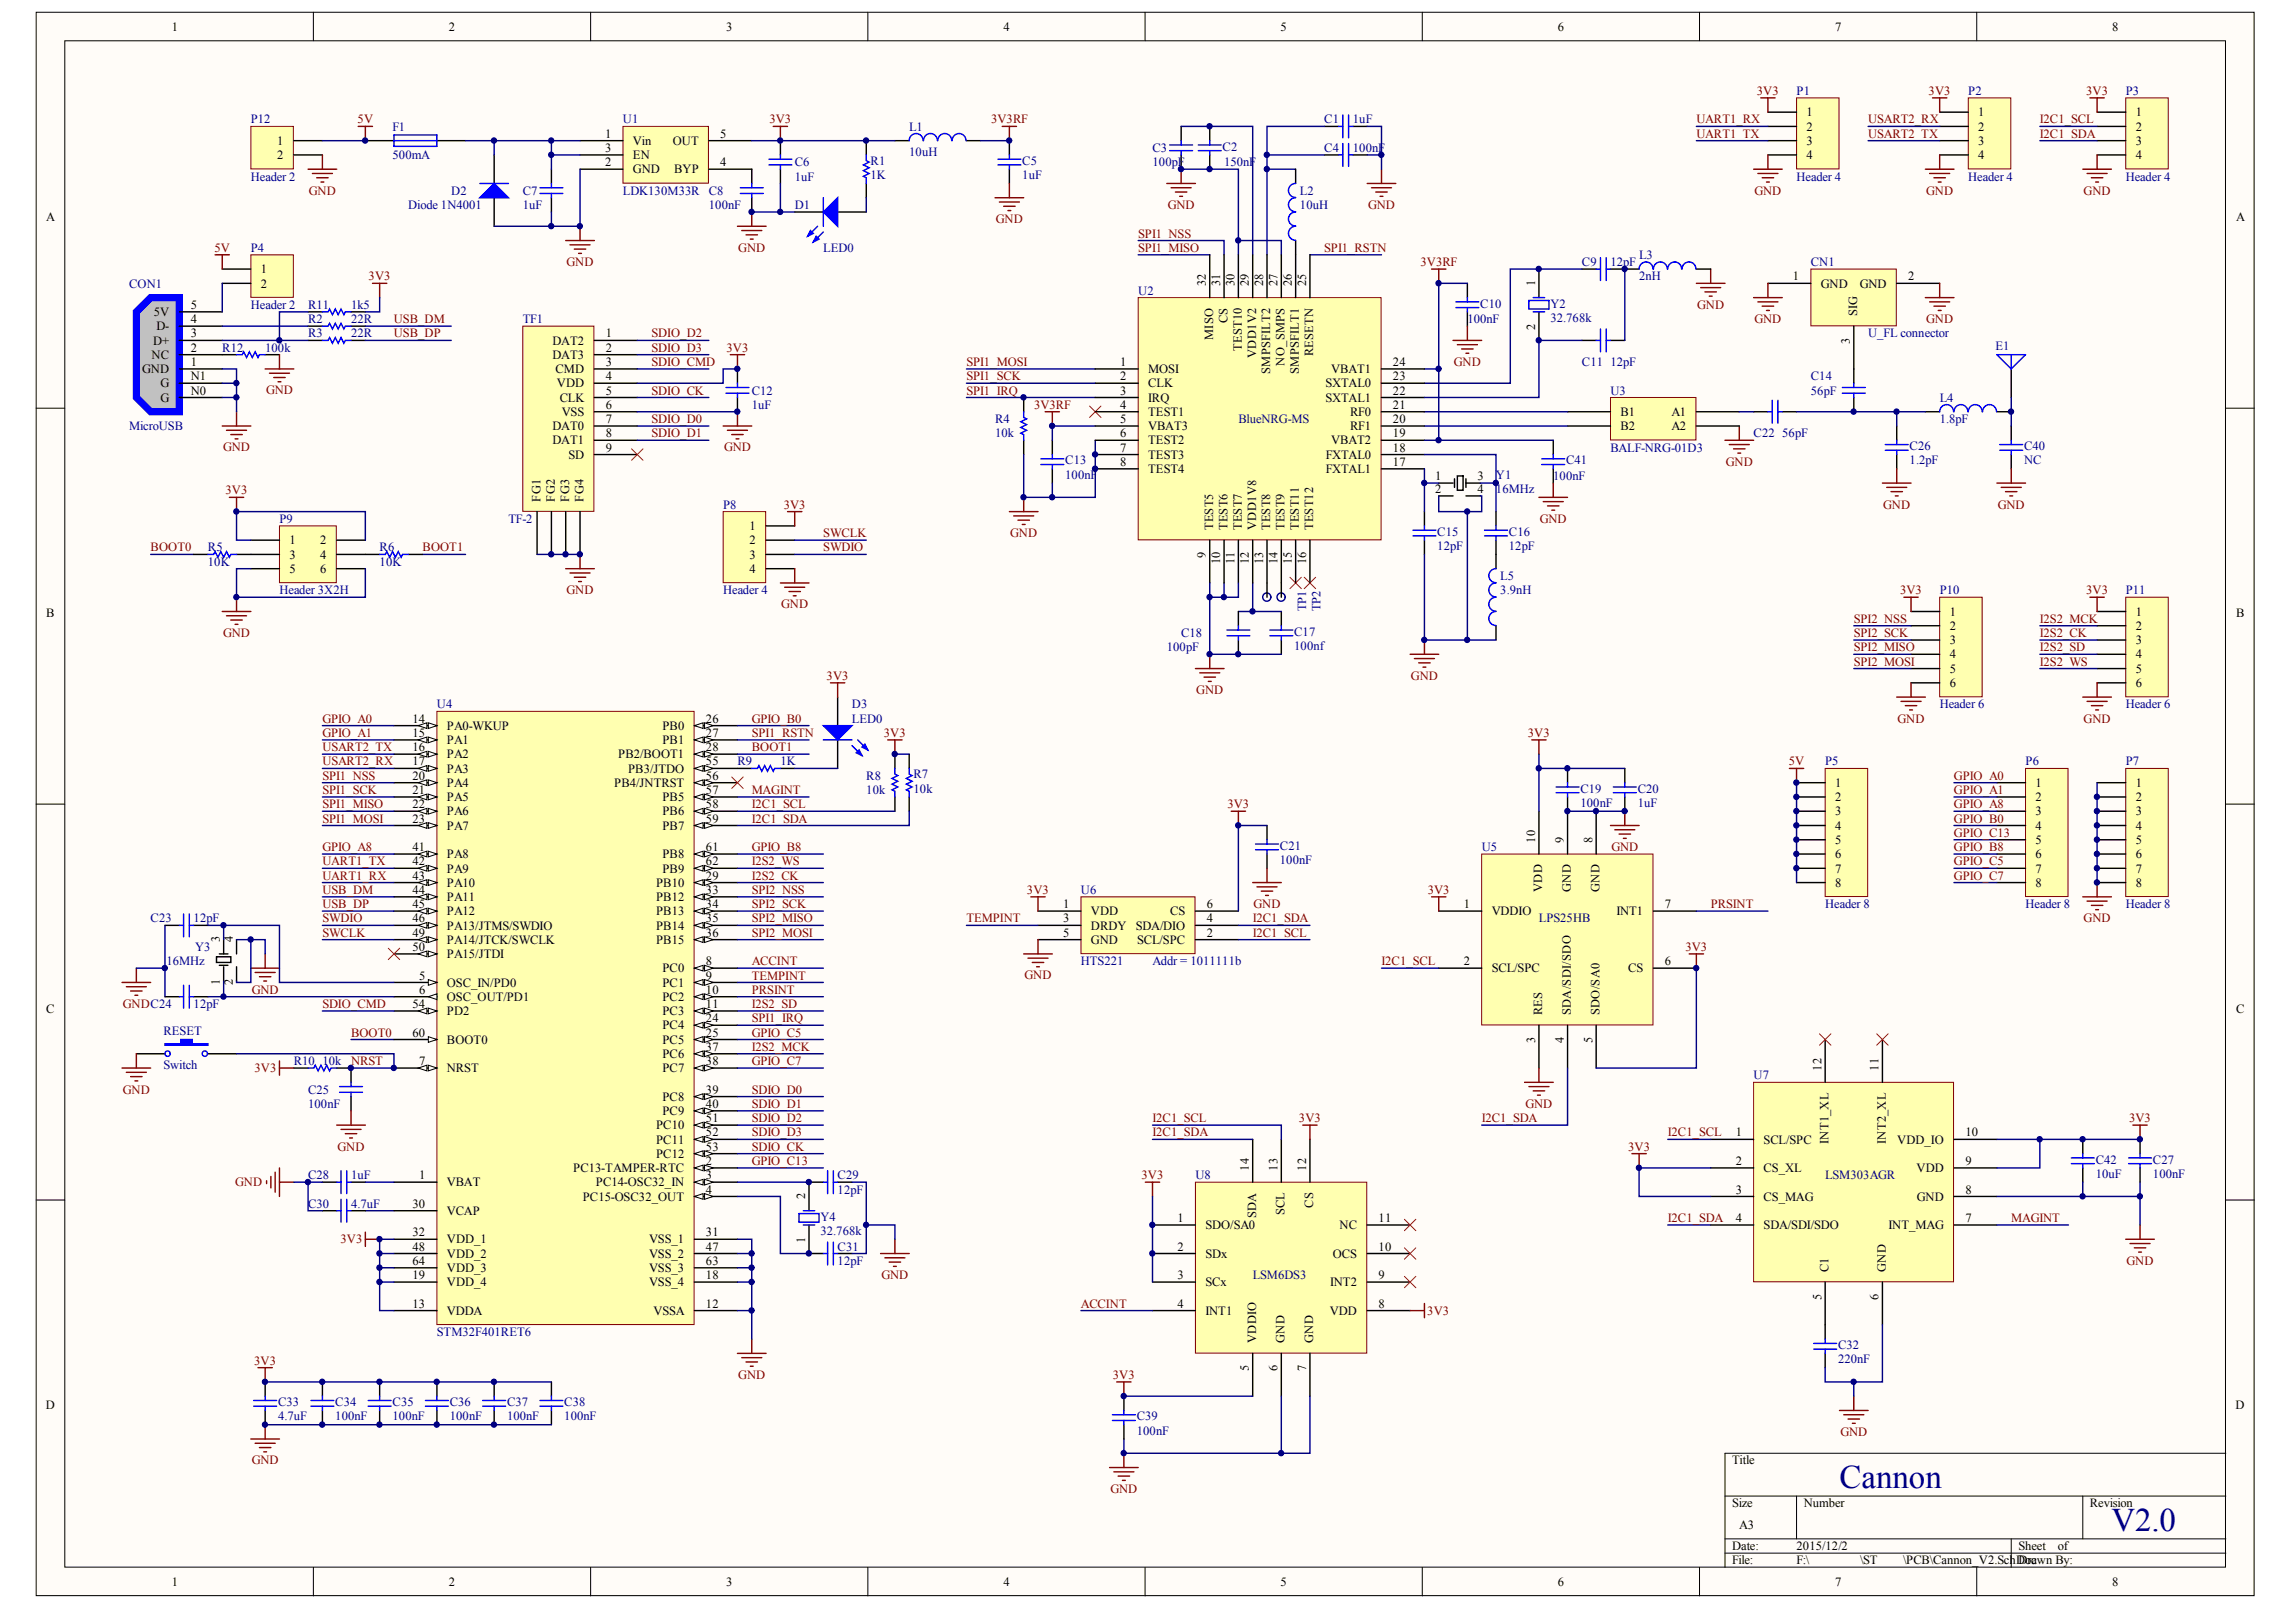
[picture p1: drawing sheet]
<svg xmlns="http://www.w3.org/2000/svg" width="287mm" height="202mm" viewBox="0 0 287 202" stroke-linecap="round" stroke-linejoin="round" font-family="sans-serif">
<defs><g id="words">
<g font-size="4.1" fill="#000080">
<text x="229.9" y="185.9">Cannon</text>
<text x="263.9" y="191.3">V2.0</text>
</g>
<g font-size="1.6">
<text x="21.5" y="3.8">1</text>
<text x="56.1" y="3.8">2</text>
<text x="90.7" y="3.8">3</text>
<text x="125.4" y="3.8">4</text>
<text x="160" y="3.8">5</text>
<text x="194.7" y="3.8">6</text>
<text x="229.3" y="3.8">7</text>
<text x="264" y="3.8">8</text>
<text x="75.6" y="17.2">1</text>
<text x="90" y="17.2">5</text>
<text x="225.8" y="14.5">1</text>
<text x="225.8" y="16.3">2</text>
<text x="247.2" y="14.5">1</text>
<text x="247.2" y="16.3">2</text>
<text x="266.9" y="14.5">1</text>
<text x="266.9" y="16.3">2</text>
<text x="34.7" y="18.1">1</text>
<text x="34.7" y="19.9">2</text>
<text x="75.6" y="19">3</text>
<text x="75.6" y="20.8">2</text>
<text x="79.1" y="19.9">EN</text>
<text x="79.1" y="21.7">GND</text>
<text x="79.1" y="18.1">Vin</text>
<text x="84.1" y="18.1">OUT</text>
<text x="84.3" y="21.7">BYP</text>
<text x="90" y="20.8">4</text>
<text x="225.8" y="18.1">3</text>
<text x="225.8" y="19.9">4</text>
<text x="247.2" y="18.1">3</text>
<text x="247.2" y="19.9">4</text>
<text x="266.9" y="18.1">3</text>
<text x="266.9" y="19.9">4</text>
<text x="5.8" y="27.7">A</text>
<text x="279.4" y="27.7">A</text>
<text x="32.6" y="34.1">1</text>
<text x="32.6" y="35.9">2</text>
<text x="150.7" y="35.8" transform="rotate(-90 150.7 35.8)">32</text>
<text x="152.5" y="35.8" transform="rotate(-90 152.5 35.8)">31</text>
<text x="154.3" y="35.8" transform="rotate(-90 154.3 35.8)">30</text>
<text x="156.1" y="35.8" transform="rotate(-90 156.1 35.8)">29</text>
<text x="157.9" y="35.8" transform="rotate(-90 157.9 35.8)">28</text>
<text x="159.6" y="35.8" transform="rotate(-90 159.6 35.8)">27</text>
<text x="161.4" y="35.8" transform="rotate(-90 161.4 35.8)">26</text>
<text x="163.2" y="35.8" transform="rotate(-90 163.2 35.8)">25</text>
<text x="191.8" y="35.8" transform="rotate(-90 191.8 35.8)">1</text>
<text x="224.1" y="35">1</text>
<text x="227.6" y="35.9">GND</text>
<text x="232.4" y="35.9">GND</text>
<text x="238.5" y="35">2</text>
<text x="19.2" y="39.5">5V</text>
<text x="19.5" y="41.3">D-</text>
<text x="23.8" y="40.4">4</text>
<text x="23.8" y="38.6">5</text>
<text x="153.4" y="40.4" transform="rotate(-90 153.4 40.4)">CS</text>
<text x="191.8" y="41.2" transform="rotate(-90 191.8 41.2)">2</text>
<text x="232.1" y="39.5" transform="rotate(-90 232.1 39.5)">SIG</text>
<text x="17.8" y="46.6">GND</text>
<text x="19" y="44.8">NC</text>
<text x="19.1" y="43.1">D+</text>
<text x="23.8" y="45.7">1</text>
<text x="23.8" y="43.9">2</text>
<text x="23.8" y="42.2">3</text>
<text x="23.8" y="47.5">N1</text>
<text x="69.1" y="43.1">DAT2</text>
<text x="69.1" y="44.8">DAT3</text>
<text x="69.4" y="46.6">CMD</text>
<text x="75.7" y="42.2">1</text>
<text x="75.7" y="43.9">2</text>
<text x="75.7" y="45.7">3</text>
<text x="75.7" y="47.5">4</text>
<text x="140" y="45.7">1</text>
<text x="140" y="47.5">2</text>
<text x="143.5" y="46.6">MOSI</text>
<text x="151.6" y="42.5" transform="rotate(-90 151.6 42.5)">MISO</text>
<text x="155.2" y="43.8" transform="rotate(-90 155.2 43.8)">TEST10</text>
<text x="157" y="44.8" transform="rotate(-90 157 44.8)">VDD1V2</text>
<text x="158.8" y="46.7" transform="rotate(-90 158.8 46.7)">SMPSFILT2</text>
<text x="160.5" y="45.7" transform="rotate(-90 160.5 45.7)">NO_SMPS</text>
<text x="162.3" y="46.7" transform="rotate(-90 162.3 46.7)">SMPSFILT1</text>
<text x="164.1" y="44.5" transform="rotate(-90 164.1 44.5)">RESETN</text>
<text x="166.4" y="46.6">VBAT1</text>
<text x="174.1" y="47.5">23</text>
<text x="174.1" y="45.7">24</text>
<text x="231.2" y="43" transform="rotate(-90 231.2 43)">3</text>
<text x="20.1" y="48.4">G</text>
<text x="20.1" y="50.2">G</text>
<text x="23.8" y="49.3">N0</text>
<text x="69.1" y="53.7">DAT0</text>
<text x="69.6" y="48.4">VDD</text>
<text x="69.9" y="50.2">CLK</text>
<text x="70.2" y="52">VSS</text>
<text x="75.7" y="49.3">5</text>
<text x="75.7" y="51.1">6</text>
<text x="75.7" y="52.9">7</text>
<text x="140" y="49.3">3</text>
<text x="140" y="51.1">4</text>
<text x="140" y="52.9">5</text>
<text x="143.5" y="48.4">CLK</text>
<text x="143.5" y="50.2">IRQ</text>
<text x="143.5" y="52">TEST1</text>
<text x="143.5" y="53.7">VBAT3</text>
<text x="165.7" y="50.2">SXTAL1</text>
<text x="165.7" y="48.4">SXTAL0</text>
<text x="168.7" y="53.7">RF1</text>
<text x="168.7" y="52">RF0</text>
<text x="174.1" y="52.9">20</text>
<text x="174.1" y="51.1">21</text>
<text x="174.1" y="49.3">22</text>
<text x="202.5" y="53.7">B2</text>
<text x="202.5" y="52">B1</text>
<text x="208.9" y="52">A1</text>
<text x="208.9" y="53.7">A2</text>
<text x="69.1" y="55.5">DAT1</text>
<text x="71" y="57.3">SD</text>
<text x="75.7" y="56.4">9</text>
<text x="75.7" y="54.6">8</text>
<text x="140" y="54.6">6</text>
<text x="140" y="56.4">7</text>
<text x="140" y="58.2">8</text>
<text x="143.5" y="55.5">TEST2</text>
<text x="143.5" y="57.3">TEST3</text>
<text x="143.5" y="59.1">TEST4</text>
<text x="165.7" y="59.1">FXTAL1</text>
<text x="165.7" y="57.3">FXTAL0</text>
<text x="166.4" y="55.5">VBAT2</text>
<text x="174.1" y="58.2">17</text>
<text x="174.1" y="56.4">18</text>
<text x="174.1" y="54.6">19</text>
<text x="179.4" y="60">1</text>
<text x="184.6" y="60">3</text>
<text x="67.5" y="62.7" transform="rotate(-90 67.5 62.7)">FG1</text>
<text x="69.3" y="62.7" transform="rotate(-90 69.3 62.7)">FG2</text>
<text x="71.1" y="62.7" transform="rotate(-90 71.1 62.7)">FG3</text>
<text x="72.9" y="62.7" transform="rotate(-90 72.9 62.7)">FG4</text>
<text x="179.4" y="61.6">2</text>
<text x="184.6" y="61.6">4</text>
<text x="36.2" y="68">1</text>
<text x="36.2" y="69.8">3</text>
<text x="36.2" y="71.6">5</text>
<text x="40" y="68">2</text>
<text x="40" y="69.8">4</text>
<text x="40" y="71.6">6</text>
<text x="93.7" y="66.2">1</text>
<text x="93.7" y="68">2</text>
<text x="93.7" y="69.8">3</text>
<text x="93.7" y="71.6">4</text>
<text x="150.7" y="69.7" transform="rotate(-90 150.7 69.7)">9</text>
<text x="151.6" y="66.2" transform="rotate(-90 151.6 66.2)">TEST5</text>
<text x="152.5" y="70.5" transform="rotate(-90 152.5 70.5)">10</text>
<text x="153.4" y="66.2" transform="rotate(-90 153.4 66.2)">TEST6</text>
<text x="154.3" y="70.5" transform="rotate(-90 154.3 70.5)">11</text>
<text x="155.2" y="66.2" transform="rotate(-90 155.2 66.2)">TEST7</text>
<text x="156.1" y="70.5" transform="rotate(-90 156.1 70.5)">12</text>
<text x="157" y="66.2" transform="rotate(-90 157 66.2)">VDD1V8</text>
<text x="157.9" y="70.5" transform="rotate(-90 157.9 70.5)">13</text>
<text x="158.8" y="66.2" transform="rotate(-90 158.8 66.2)">TEST8</text>
<text x="159.6" y="70.5" transform="rotate(-90 159.6 70.5)">14</text>
<text x="160.5" y="66.2" transform="rotate(-90 160.5 66.2)">TEST9</text>
<text x="161.4" y="70.5" transform="rotate(-90 161.4 70.5)">15</text>
<text x="162.3" y="66.2" transform="rotate(-90 162.3 66.2)">TEST11</text>
<text x="163.2" y="70.5" transform="rotate(-90 163.2 70.5)">16</text>
<text x="164.1" y="66.2" transform="rotate(-90 164.1 66.2)">TEST12</text>
<text x="5.8" y="77.1">B</text>
<text x="243.7" y="76.9">1</text>
<text x="266.9" y="76.9">1</text>
<text x="279.4" y="77.1">B</text>
<text x="243.7" y="78.7">2</text>
<text x="243.7" y="80.5">3</text>
<text x="243.7" y="82.3">4</text>
<text x="266.9" y="78.7">2</text>
<text x="266.9" y="80.5">3</text>
<text x="266.9" y="82.3">4</text>
<text x="243.7" y="84">5</text>
<text x="243.7" y="85.8">6</text>
<text x="266.9" y="84">5</text>
<text x="266.9" y="85.8">6</text>
<text x="51.6" y="90.3">14</text>
<text x="51.6" y="92.1">15</text>
<text x="51.6" y="93.9">16</text>
<text x="51.6" y="95.6">17</text>
<text x="55.9" y="91.2">PA0-WKUP</text>
<text x="55.9" y="93">PA1</text>
<text x="55.9" y="94.7">PA2</text>
<text x="77.3" y="94.7">PB2/BOOT1</text>
<text x="82.8" y="91.2">PB0</text>
<text x="82.8" y="93">PB1</text>
<text x="88.2" y="90.3">26</text>
<text x="88.2" y="92.1">27</text>
<text x="88.2" y="93.9">28</text>
<text x="88.2" y="95.6">55</text>
<text x="51.6" y="97.4">20</text>
<text x="51.6" y="99.2">21</text>
<text x="51.6" y="101">22</text>
<text x="55.9" y="96.5">PA3</text>
<text x="55.9" y="98.3">PA4</text>
<text x="55.9" y="100.1">PA5</text>
<text x="55.9" y="101.9">PA6</text>
<text x="76.8" y="98.3">PB4/JNTRST</text>
<text x="78.5" y="96.5">PB3/JTDO</text>
<text x="82.8" y="100.1">PB5</text>
<text x="82.8" y="101.9">PB6</text>
<text x="88.2" y="97.4">56</text>
<text x="88.2" y="99.2">57</text>
<text x="88.2" y="101">58</text>
<text x="229.3" y="98.3">1</text>
<text x="229.3" y="100.1">2</text>
<text x="229.3" y="101.9">3</text>
<text x="254.4" y="98.3">1</text>
<text x="254.4" y="100.1">2</text>
<text x="254.4" y="101.9">3</text>
<text x="266.9" y="98.3">1</text>
<text x="266.9" y="100.1">2</text>
<text x="266.9" y="101.9">3</text>
<text x="51.6" y="102.8">23</text>
<text x="51.6" y="106.3">41</text>
<text x="55.9" y="103.7">PA7</text>
<text x="55.9" y="107.2">PA8</text>
<text x="82.8" y="103.7">PB7</text>
<text x="82.8" y="107.2">PB8</text>
<text x="88.2" y="102.8">59</text>
<text x="88.2" y="106.3">61</text>
<text x="191.8" y="105.3" transform="rotate(-90 191.8 105.3)">10</text>
<text x="195.4" y="105.3" transform="rotate(-90 195.4 105.3)">9</text>
<text x="199" y="105.3" transform="rotate(-90 199 105.3)">8</text>
<text x="229.3" y="103.7">4</text>
<text x="229.3" y="105.4">5</text>
<text x="229.3" y="107.2">6</text>
<text x="254.4" y="103.7">4</text>
<text x="254.4" y="105.4">5</text>
<text x="254.4" y="107.2">6</text>
<text x="266.9" y="103.7">4</text>
<text x="266.9" y="105.4">5</text>
<text x="266.9" y="107.2">6</text>
<text x="51.6" y="108.1">42</text>
<text x="51.6" y="109.9">43</text>
<text x="51.6" y="111.7">44</text>
<text x="51.6" y="113.5">45</text>
<text x="55.9" y="109">PA9</text>
<text x="55.9" y="110.8">PA10</text>
<text x="55.9" y="112.6">PA11</text>
<text x="82" y="110.8">PB10</text>
<text x="82" y="112.6">PB12</text>
<text x="82.8" y="109">PB9</text>
<text x="88.2" y="108.1">62</text>
<text x="88.2" y="109.9">29</text>
<text x="88.2" y="111.7">33</text>
<text x="88.2" y="113.5">34</text>
<text x="132.9" y="113.5">1</text>
<text x="150.8" y="113.5">6</text>
<text x="182.9" y="113.5">1</text>
<text x="192.7" y="111.5" transform="rotate(-90 192.7 111.5)">VDD</text>
<text x="196.3" y="111.5" transform="rotate(-90 196.3 111.5)">GND</text>
<text x="199.9" y="111.5" transform="rotate(-90 199.9 111.5)">GND</text>
<text x="208.1" y="113.5">7</text>
<text x="229.3" y="109">7</text>
<text x="229.3" y="110.8">8</text>
<text x="254.4" y="109">7</text>
<text x="254.4" y="110.8">8</text>
<text x="266.9" y="109">7</text>
<text x="266.9" y="110.8">8</text>
<text x="27.5" y="117.7" transform="rotate(-90 27.5 117.7)">3</text>
<text x="29.1" y="117.7" transform="rotate(-90 29.1 117.7)">4</text>
<text x="51.6" y="115.2">46</text>
<text x="51.6" y="117">49</text>
<text x="51.6" y="118.8">50</text>
<text x="55.9" y="114.4">PA12</text>
<text x="55.9" y="116.1">PA13/JTMS/SWDIO</text>
<text x="55.9" y="117.9">PA14/JTCK/SWCLK</text>
<text x="55.9" y="119.7">PA15/JTDI</text>
<text x="82" y="114.4">PB13</text>
<text x="82" y="116.1">PB14</text>
<text x="82" y="117.9">PB15</text>
<text x="88.2" y="115.2">35</text>
<text x="88.2" y="117">36</text>
<text x="132.9" y="115.2">3</text>
<text x="132.9" y="117">5</text>
<text x="136.3" y="114.4">VDD</text>
<text x="136.3" y="116.1">DRDY</text>
<text x="136.3" y="117.9">GND</text>
<text x="141.9" y="116.1">SDA/DIO</text>
<text x="142.1" y="117.9">SCL/SPC</text>
<text x="146.2" y="114.4">CS</text>
<text x="150.8" y="117">2</text>
<text x="150.8" y="115.2">4</text>
<text x="186.4" y="114.4">VDDIO</text>
<text x="202" y="114.4">INT1</text>
<text x="27.5" y="123" transform="rotate(-90 27.5 123)">1</text>
<text x="29.1" y="123" transform="rotate(-90 29.1 123)">2</text>
<text x="51.6" y="125.9">54</text>
<text x="52.4" y="122.4">5</text>
<text x="52.4" y="124.2">6</text>
<text x="55.9" y="123.3">OSC_IN/PD0</text>
<text x="55.9" y="125">OSC_OUT/PD1</text>
<text x="82.8" y="121.5">PC0</text>
<text x="82.8" y="123.3">PC1</text>
<text x="82.8" y="125">PC2</text>
<text x="88.2" y="120.6">8</text>
<text x="88.2" y="122.4">9</text>
<text x="88.2" y="124.2">10</text>
<text x="88.2" y="125.9">11</text>
<text x="182.9" y="120.6">2</text>
<text x="186.4" y="121.5">SCL/SPC</text>
<text x="203.5" y="121.5">CS</text>
<text x="208.1" y="120.6">6</text>
<text x="5.8" y="126.6">C</text>
<text x="51.6" y="129.5">60</text>
<text x="55.9" y="130.4">BOOT0</text>
<text x="55.9" y="126.8">PD2</text>
<text x="82.8" y="126.8">PC3</text>
<text x="82.8" y="128.6">PC4</text>
<text x="82.8" y="130.4">PC5</text>
<text x="88.2" y="127.7">24</text>
<text x="88.2" y="129.5">25</text>
<text x="88.2" y="131.3">37</text>
<text x="191.8" y="130.3" transform="rotate(-90 191.8 130.3)">3</text>
<text x="192.7" y="126.8" transform="rotate(-90 192.7 126.8)">RES</text>
<text x="195.4" y="130.3" transform="rotate(-90 195.4 130.3)">4</text>
<text x="196.3" y="126.8" transform="rotate(-90 196.3 126.8)">SDA/SDI/SDO</text>
<text x="199" y="130.3" transform="rotate(-90 199 130.3)">5</text>
<text x="199.9" y="126.8" transform="rotate(-90 199.9 126.8)">SDO/SA0</text>
<text x="279.4" y="126.6">C</text>
<text x="52.4" y="133.1">7</text>
<text x="55.9" y="134">NRST</text>
<text x="82.8" y="132.2">PC6</text>
<text x="82.8" y="134">PC7</text>
<text x="82.8" y="137.5">PC8</text>
<text x="88.2" y="133.1">38</text>
<text x="88.2" y="136.6">39</text>
<text x="227.6" y="133.8" transform="rotate(-90 227.6 133.8)">12</text>
<text x="234.8" y="133.8" transform="rotate(-90 234.8 133.8)">11</text>
<text x="82" y="141.1">PC10</text>
<text x="82" y="142.9">PC11</text>
<text x="82.8" y="139.3">PC9</text>
<text x="88.2" y="138.4">40</text>
<text x="88.2" y="140.2">51</text>
<text x="88.2" y="142">52</text>
<text x="88.2" y="143.8">53</text>
<text x="216.9" y="142">1</text>
<text x="220.4" y="142.9">SCL/SPC</text>
<text x="228.5" y="142.9" transform="rotate(-90 228.5 142.9)">INT1_XL</text>
<text x="235.7" y="142.9" transform="rotate(-90 235.7 142.9)">INT2_XL</text>
<text x="237.1" y="142.9">VDD_IO</text>
<text x="245.6" y="142">10</text>
<text x="52.4" y="147.3">1</text>
<text x="55.9" y="148.2">VBAT</text>
<text x="71.6" y="146.4">PC13-TAMPER-RTC</text>
<text x="74.5" y="148.2">PC14-OSC32_IN</text>
<text x="82" y="144.7">PC12</text>
<text x="88.2" y="145.5">2</text>
<text x="88.2" y="147.3">3</text>
<text x="88.2" y="149.1">4</text>
<text x="100.6" y="149.8" transform="rotate(-90 100.6 149.8)">2</text>
<text x="156.1" y="146.3" transform="rotate(-90 156.1 146.3)">14</text>
<text x="159.6" y="146.3" transform="rotate(-90 159.6 146.3)">13</text>
<text x="163.2" y="146.3" transform="rotate(-90 163.2 146.3)">12</text>
<text x="216.9" y="145.5">2</text>
<text x="216.9" y="149.1">3</text>
<text x="220.4" y="146.4">CS_XL</text>
<text x="239.5" y="146.4">VDD</text>
<text x="245.6" y="149.1">8</text>
<text x="245.6" y="145.5">9</text>
<text x="51.6" y="150.9">30</text>
<text x="51.6" y="154.5">32</text>
<text x="55.9" y="151.8">VCAP</text>
<text x="55.9" y="155.3">VDD_1</text>
<text x="72.8" y="150">PC15-OSC32_OUT</text>
<text x="81.1" y="155.3">VSS_1</text>
<text x="88.2" y="154.5">31</text>
<text x="100.6" y="155.3" transform="rotate(-90 100.6 155.3)">1</text>
<text x="147.2" y="152.7">1</text>
<text x="150.6" y="153.6">SDO/SA0</text>
<text x="157" y="152.2" transform="rotate(-90 157 152.2)">SDA</text>
<text x="160.5" y="151.8" transform="rotate(-90 160.5 151.8)">SCL</text>
<text x="164.1" y="150.9" transform="rotate(-90 164.1 150.9)">CS</text>
<text x="167.4" y="153.6">NC</text>
<text x="172.3" y="152.7">11</text>
<text x="216.9" y="152.7">4</text>
<text x="220.4" y="150">CS_MAG</text>
<text x="220.4" y="153.6">SDA/SDI/SDO</text>
<text x="236" y="153.6">INT_MAG</text>
<text x="239.6" y="150">GND</text>
<text x="245.6" y="152.7">7</text>
<text x="51.6" y="156.2">48</text>
<text x="51.6" y="158">64</text>
<text x="51.6" y="159.8">19</text>
<text x="55.9" y="157.1">VDD_2</text>
<text x="55.9" y="158.9">VDD_3</text>
<text x="55.9" y="160.7">VDD_4</text>
<text x="81.1" y="157.1">VSS_2</text>
<text x="81.1" y="158.9">VSS_3</text>
<text x="81.1" y="160.7">VSS_4</text>
<text x="88.2" y="156.2">47</text>
<text x="88.2" y="158">63</text>
<text x="88.2" y="159.8">18</text>
<text x="147.2" y="156.2">2</text>
<text x="147.2" y="159.8">3</text>
<text x="150.6" y="157.1">SDx</text>
<text x="150.6" y="160.7">SCx</text>
<text x="166.2" y="160.7">INT2</text>
<text x="166.6" y="157.1">OCS</text>
<text x="172.3" y="159.8">9</text>
<text x="172.3" y="156.2">10</text>
<text x="228.5" y="158.9" transform="rotate(-90 228.5 158.9)">C1</text>
<text x="235.7" y="158.9" transform="rotate(-90 235.7 158.9)">GND</text>
<text x="51.6" y="163.4">13</text>
<text x="55.9" y="164.3">VDDA</text>
<text x="81.7" y="164.3">VSSA</text>
<text x="88.2" y="163.4">12</text>
<text x="147.2" y="163.4">4</text>
<text x="150.6" y="164.3">INT1</text>
<text x="157" y="167.8" transform="rotate(-90 157 167.8)">VDDIO</text>
<text x="160.5" y="167.8" transform="rotate(-90 160.5 167.8)">GND</text>
<text x="164.1" y="167.8" transform="rotate(-90 164.1 167.8)">GND</text>
<text x="166.2" y="164.3">VDD</text>
<text x="172.3" y="163.4">8</text>
<text x="227.6" y="162.4" transform="rotate(-90 227.6 162.4)">5</text>
<text x="234.8" y="162.4" transform="rotate(-90 234.8 162.4)">6</text>
<text x="156.1" y="171.3" transform="rotate(-90 156.1 171.3)">5</text>
<text x="159.6" y="171.3" transform="rotate(-90 159.6 171.3)">6</text>
<text x="163.2" y="171.3" transform="rotate(-90 163.2 171.3)">7</text>
<text x="5.7" y="176">D</text>
<text x="279.4" y="176">D</text>
<text x="216.5" y="183">Title</text>
<text x="216.5" y="188.3">Size</text>
<text x="217.4" y="191">A3</text>
<text x="225.4" y="188.3">Number</text>
<text x="261.2" y="188.3">Revision</text>
<text x="216.5" y="193.7">Date:</text>
<text x="216.5" y="195.4">File:</text>
<text x="224.5" y="193.7">2015/12/2</text>
<text x="224.5" y="195.4">F:\</text>
<text x="232.5" y="195.4">\ST</text>
<text x="237.8" y="195.4">\PCB\Cannon_V2.SchDoc</text>
<text x="252.2" y="193.7">Sheet</text>
<text x="252.2" y="195.4">Drawn By:</text>
<text x="257.2" y="193.7">of</text>
<text x="21.5" y="198.1">1</text>
<text x="56.1" y="198.1">2</text>
<text x="90.7" y="198.1">3</text>
<text x="125.4" y="198.1">4</text>
<text x="160" y="198.1">5</text>
<text x="194.7" y="198.1">6</text>
<text x="229.3" y="198.1">7</text>
<text x="264" y="198.1">8</text>
</g>
<g font-size="1.6" fill="#800000">
<text x="219.6" y="11.9">3V3</text>
<text x="241" y="11.9">3V3</text>
<text x="260.7" y="11.9">3V3</text>
<text x="44.7" y="15.4">5V</text>
<text x="96.1" y="15.4">3V3</text>
<text x="123.9" y="15.4">3V3RF</text>
<text x="212" y="17.2">UART1_TX</text>
<text x="212" y="15.4">UART1_RX</text>
<text x="233.5" y="17.2">USART2_TX</text>
<text x="233.5" y="15.4">USART2_RX</text>
<text x="254.9" y="15.4">I2C1_SCL</text>
<text x="254.9" y="17.2">I2C1_SDA</text>
<text x="38.6" y="24.3">GND</text>
<text x="124.5" y="27.9">GND</text>
<text x="142.2" y="29.7">SPI1_NSS</text>
<text x="145.9" y="26.1">GND</text>
<text x="171" y="26.1">GND</text>
<text x="219.3" y="24.3">GND</text>
<text x="240.7" y="24.3">GND</text>
<text x="260.4" y="24.3">GND</text>
<text x="26.8" y="31.5">5V</text>
<text x="46.1" y="35">3V3</text>
<text x="70.8" y="33.2">GND</text>
<text x="92.3" y="31.4">GND</text>
<text x="142.2" y="31.5">SPI1_MISO</text>
<text x="165.5" y="31.5">SPI1_RSTN</text>
<text x="177.5" y="33.2">3V3RF</text>
<text x="49.2" y="40.4">USB_DM</text>
<text x="212.1" y="38.6">GND</text>
<text x="219.3" y="40.4">GND</text>
<text x="240.7" y="40.4">GND</text>
<text x="49.2" y="42.2">USB_DP</text>
<text x="81.4" y="42.2">SDIO_D2</text>
<text x="81.4" y="43.9">SDIO_D3</text>
<text x="81.4" y="45.7">SDIO_CMD</text>
<text x="90.8" y="43.9">3V3</text>
<text x="120.8" y="47.5">SPI1_SCK</text>
<text x="120.8" y="45.7">SPI1_MOSI</text>
<text x="181.7" y="45.7">GND</text>
<text x="33.2" y="49.3">GND</text>
<text x="81.4" y="52.9">SDIO_D0</text>
<text x="81.4" y="49.3">SDIO_CK</text>
<text x="120.8" y="49.3">SPI1_IRQ</text>
<text x="129.2" y="51.1">3V3RF</text>
<text x="27.9" y="56.4">GND</text>
<text x="81.4" y="54.6">SDIO_D1</text>
<text x="90.5" y="56.4">GND</text>
<text x="215.7" y="58.2">GND</text>
<text x="28.2" y="61.8">3V3</text>
<text x="97.9" y="63.6">3V3</text>
<text x="192.4" y="65.3">GND</text>
<text x="235.4" y="63.5">GND</text>
<text x="249.7" y="63.5">GND</text>
<text x="18.8" y="68.9">BOOT0</text>
<text x="52.8" y="68.9">BOOT1</text>
<text x="102.9" y="68.9">SWDIO</text>
<text x="102.9" y="67.1">SWCLK</text>
<text x="126.3" y="67.1">GND</text>
<text x="70.8" y="74.2">GND</text>
<text x="97.6" y="76">GND</text>
<text x="231.7" y="77.8">SPI2_NSS</text>
<text x="237.4" y="74.2">3V3</text>
<text x="254.9" y="77.8">I2S2_MCK</text>
<text x="260.7" y="74.2">3V3</text>
<text x="27.9" y="79.6">GND</text>
<text x="231.7" y="79.6">SPI2_SCK</text>
<text x="231.7" y="81.4">SPI2_MISO</text>
<text x="231.7" y="83.2">SPI2_MOSI</text>
<text x="254.9" y="83.2">I2S2_WS</text>
<text x="254.9" y="81.4">I2S2_SD</text>
<text x="254.9" y="79.6">I2S2_CK</text>
<text x="103.3" y="84.9">3V3</text>
<text x="149.5" y="86.7">GND</text>
<text x="176.3" y="84.9">GND</text>
<text x="40.3" y="93.9">USART2_TX</text>
<text x="40.3" y="95.6">USART2_RX</text>
<text x="40.3" y="90.3">GPIO_A0</text>
<text x="40.3" y="92.1">GPIO_A1</text>
<text x="93.9" y="93.9">BOOT1</text>
<text x="93.9" y="90.3">GPIO_B0</text>
<text x="93.9" y="92.1">SPI1_RSTN</text>
<text x="110.5" y="92.1">3V3</text>
<text x="190.9" y="92.1">3V3</text>
<text x="223.6" y="95.6">5V</text>
<text x="237.1" y="90.3">GND</text>
<text x="260.4" y="90.3">GND</text>
<text x="40.3" y="97.4">SPI1_NSS</text>
<text x="40.3" y="99.2">SPI1_SCK</text>
<text x="40.3" y="101">SPI1_MISO</text>
<text x="93.9" y="101">I2C1_SCL</text>
<text x="93.9" y="99.2">MAGINT</text>
<text x="153.4" y="101">3V3</text>
<text x="244.2" y="97.4">GPIO_A0</text>
<text x="244.2" y="99.2">GPIO_A1</text>
<text x="244.2" y="101">GPIO_A8</text>
<text x="40.3" y="102.8">SPI1_MOSI</text>
<text x="40.3" y="106.3">GPIO_A8</text>
<text x="93.9" y="102.8">I2C1_SDA</text>
<text x="93.9" y="106.3">GPIO_B8</text>
<text x="201.4" y="106.3">GND</text>
<text x="244.2" y="106.3">GPIO_B8</text>
<text x="244.2" y="102.8">GPIO_B0</text>
<text x="244.2" y="104.5">GPIO_C13</text>
<text x="40.3" y="108.1">UART1_TX</text>
<text x="40.3" y="109.9">UART1_RX</text>
<text x="40.3" y="111.7">USB_DM</text>
<text x="40.3" y="113.5">USB_DP</text>
<text x="93.9" y="111.7">SPI2_NSS</text>
<text x="93.9" y="113.5">SPI2_SCK</text>
<text x="93.9" y="108.1">I2S2_WS</text>
<text x="93.9" y="109.9">I2S2_CK</text>
<text x="128.3" y="111.7">3V3</text>
<text x="156.7" y="113.4">GND</text>
<text x="178.4" y="111.7">3V3</text>
<text x="213.8" y="113.5">PRSINT</text>
<text x="244.2" y="109.9">GPIO_C7</text>
<text x="244.2" y="108.1">GPIO_C5</text>
<text x="40.3" y="115.2">SWDIO</text>
<text x="40.3" y="117">SWCLK</text>
<text x="93.9" y="115.2">SPI2_MISO</text>
<text x="93.9" y="117">SPI2_MOSI</text>
<text x="120.8" y="115.2">TEMPINT</text>
<text x="156.6" y="117">I2C1_SCL</text>
<text x="156.6" y="115.2">I2C1_SDA</text>
<text x="210.6" y="118.8">3V3</text>
<text x="260.4" y="115.2">GND</text>
<text x="15.4" y="125.9">GNDC24</text>
<text x="31.5" y="124.1">GND</text>
<text x="40.3" y="125.9">SDIO_CMD</text>
<text x="93.9" y="120.6">ACCINT</text>
<text x="93.9" y="122.4">TEMPINT</text>
<text x="93.9" y="124.2">PRSINT</text>
<text x="93.9" y="125.9">I2S2_SD</text>
<text x="128" y="122.4">GND</text>
<text x="172.6" y="120.6">I2C1_SCL</text>
<text x="43.9" y="129.5">BOOT0</text>
<text x="93.9" y="127.7">SPI1_IRQ</text>
<text x="93.9" y="131.3">I2S2_MCK</text>
<text x="93.9" y="129.5">GPIO_C5</text>
<text x="15.4" y="136.6">GND</text>
<text x="31.8" y="134">3V3</text>
<text x="43.9" y="133.1">NRST</text>
<text x="93.9" y="136.6">SDIO_D0</text>
<text x="93.9" y="133.1">GPIO_C7</text>
<text x="42.2" y="143.7">GND</text>
<text x="93.9" y="138.4">SDIO_D1</text>
<text x="93.9" y="140.2">SDIO_D2</text>
<text x="93.9" y="142">SDIO_D3</text>
<text x="93.9" y="143.8">SDIO_CK</text>
<text x="144" y="140.2">I2C1_SCL</text>
<text x="144" y="142">I2C1_SDA</text>
<text x="162.3" y="140.2">3V3</text>
<text x="185.2" y="140.2">I2C1_SDA</text>
<text x="190.6" y="138.4">GND</text>
<text x="203.5" y="143.8">3V3</text>
<text x="208.4" y="142">I2C1_SCL</text>
<text x="266.1" y="140.2">3V3</text>
<text x="29.4" y="148.2">GND</text>
<text x="93.9" y="145.5">GPIO_C13</text>
<text x="142.7" y="147.3">3V3</text>
<text x="42.5" y="155.3">3V3</text>
<text x="208.4" y="152.7">I2C1_SDA</text>
<text x="251.3" y="152.7">MAGINT</text>
<text x="110.2" y="159.8">GND</text>
<text x="265.8" y="158">GND</text>
<text x="135.1" y="163.4">ACCINT</text>
<text x="178.4" y="164.3">3V3</text>
<text x="31.8" y="170.5">3V3</text>
<text x="92.3" y="172.3">GND</text>
<text x="139.1" y="172.3">3V3</text>
<text x="230" y="179.4">GND</text>
<text x="31.5" y="183">GND</text>
<text x="138.8" y="186.5">GND</text>
</g>
<g font-size="1.6" fill="#000080">
<text x="224.5" y="11.9">P1</text>
<text x="246" y="11.9">P2</text>
<text x="265.7" y="11.9">P3</text>
<text x="31.3" y="15.4">P12</text>
<text x="49.1" y="16.3">F1</text>
<text x="77.9" y="15.4">U1</text>
<text x="113.6" y="16.3">L1</text>
<text x="165.5" y="15.4">C1</text>
<text x="169.1" y="15.4">1uF</text>
<text x="31.3" y="22.6">Header 2</text>
<text x="49.1" y="19.9">500mA</text>
<text x="99.3" y="20.8">C6</text>
<text x="99.3" y="22.6">1uF</text>
<text x="108.8" y="20.6">R1</text>
<text x="108.8" y="22.4">1K</text>
<text x="113.6" y="19.5">10uH</text>
<text x="127.8" y="20.6">C5</text>
<text x="127.8" y="22.4">1uF</text>
<text x="144" y="19">C3</text>
<text x="144" y="20.8">100pF</text>
<text x="152.8" y="18.8">C2</text>
<text x="153" y="20.8">150nF</text>
<text x="165.5" y="19">C4</text>
<text x="169.1" y="19">100nF</text>
<text x="224.5" y="22.6">Header 4</text>
<text x="246" y="22.6">Header 4</text>
<text x="265.7" y="22.6">Header 4</text>
<text x="51" y="26.1">Diode 1N4001</text>
<text x="56.4" y="24.3">D2</text>
<text x="65.3" y="24.3">C7</text>
<text x="65.3" y="26.1">1uF</text>
<text x="77.9" y="24.3">LDK130M33R</text>
<text x="88.6" y="24.3">C8</text>
<text x="88.6" y="26.1">100nF</text>
<text x="99.3" y="26.1">D1</text>
<text x="162.5" y="24.3">L2</text>
<text x="162.5" y="26.1">10uH</text>
<text x="16.1" y="35.9">CON1</text>
<text x="31.3" y="31.5">P4</text>
<text x="102.9" y="31.5">LED0</text>
<text x="197.7" y="33.2">C9</text>
<text x="201.3" y="33.2">12pF</text>
<text x="204.8" y="32.4">L3</text>
<text x="204.8" y="35">2nH</text>
<text x="226.3" y="33.2">CN1</text>
<text x="31.3" y="38.6">Header 2</text>
<text x="38.5" y="40.4">R2</text>
<text x="38.5" y="38.6">R11</text>
<text x="43.9" y="40.4">22R</text>
<text x="43.9" y="38.6">1k5</text>
<text x="65.3" y="40.4">TF1</text>
<text x="142.2" y="36.8">U2</text>
<text x="183.4" y="40.4">100nF</text>
<text x="185" y="38.4">C10</text>
<text x="193.8" y="38.4">Y2</text>
<text x="193.8" y="40.2">32.768k</text>
<text x="27.8" y="43.9">R12</text>
<text x="33.1" y="43.9">100k</text>
<text x="38.5" y="42.2">R3</text>
<text x="43.9" y="42.2">22R</text>
<text x="197.7" y="45.7">C11</text>
<text x="201.3" y="45.7">12pF</text>
<text x="226.3" y="47.5">C14</text>
<text x="233.5" y="42.2">U_FL connector</text>
<text x="249.4" y="43.8">E1</text>
<text x="16.1" y="53.7">MicroUSB</text>
<text x="93.9" y="49.3">C12</text>
<text x="93.9" y="51.1">1uF</text>
<text x="124.4" y="52.9">R4</text>
<text x="154.8" y="52.9">BlueNRG-MS</text>
<text x="201.3" y="49.3">U3</text>
<text x="226.3" y="49.3">56pF</text>
<text x="242.4" y="50.2">L4</text>
<text x="242.4" y="52.9">1.8pF</text>
<text x="124.4" y="54.6">10k</text>
<text x="133.1" y="58">C13</text>
<text x="133.1" y="59.8">100nF</text>
<text x="187" y="59.8">Y1</text>
<text x="194.1" y="60">100nF</text>
<text x="195.7" y="58">C41</text>
<text x="201.3" y="56.4">BALF-NRG-01D3</text>
<text x="219.2" y="54.6">C22</text>
<text x="222.7" y="54.6">56pF</text>
<text x="238.6" y="56.2">C26</text>
<text x="238.6" y="58">1.2pF</text>
<text x="253" y="56.2">C40</text>
<text x="253" y="58">NC</text>
<text x="34.9" y="65.3">P9</text>
<text x="63.5" y="65.3">TF-2</text>
<text x="90.4" y="63.6">P8</text>
<text x="187" y="61.6">16MHz</text>
<text x="26" y="68.9">R5</text>
<text x="26" y="70.7">10K</text>
<text x="47.4" y="68.9">R6</text>
<text x="47.4" y="70.7">10K</text>
<text x="179.6" y="66.9">C15</text>
<text x="179.6" y="68.7">12pF</text>
<text x="188.6" y="66.9">C16</text>
<text x="188.6" y="68.7">12pF</text>
<text x="34.9" y="74.2">Header 3X2H</text>
<text x="90.4" y="74.2">Header 4</text>
<text x="163.2" y="76.4" transform="rotate(-90 163.2 76.4)">TP1</text>
<text x="165" y="76.4" transform="rotate(-90 165 76.4)">TP2</text>
<text x="187.5" y="72.5">L5</text>
<text x="187.5" y="74.2">3.9nH</text>
<text x="242.4" y="74.2">P10</text>
<text x="265.7" y="74.2">P11</text>
<text x="145.8" y="81.4">100pF</text>
<text x="147.6" y="79.6">C18</text>
<text x="161.7" y="79.4">C17</text>
<text x="161.7" y="81.2">100nf</text>
<text x="54.6" y="88.5">U4</text>
<text x="106.5" y="88.5">D3</text>
<text x="242.4" y="88.5">Header 6</text>
<text x="265.7" y="88.5">Header 6</text>
<text x="92.2" y="95.6">R9</text>
<text x="97.5" y="95.6">1K</text>
<text x="106.5" y="90.3">LED0</text>
<text x="228.1" y="95.6">P5</text>
<text x="253.1" y="95.6">P6</text>
<text x="265.7" y="95.6">P7</text>
<text x="108.3" y="97.4">R8</text>
<text x="108.3" y="99.2">10k</text>
<text x="114.2" y="97.2">R7</text>
<text x="114.2" y="99">10k</text>
<text x="197.5" y="99">C19</text>
<text x="197.5" y="100.8">100nF</text>
<text x="204.7" y="99">C20</text>
<text x="204.7" y="100.8">1uF</text>
<text x="159.9" y="106.2">C21</text>
<text x="159.9" y="107.9">100nF</text>
<text x="185.2" y="106.3">U5</text>
<text x="135.1" y="111.7">U6</text>
<text x="228.1" y="113.5">Header 8</text>
<text x="253.1" y="113.5">Header 8</text>
<text x="265.7" y="113.5">Header 8</text>
<text x="18.8" y="115.2">C23</text>
<text x="24.2" y="115.2">12pF</text>
<text x="24.4" y="118.8">Y3</text>
<text x="192.3" y="115.2">LPS25HB</text>
<text x="20.8" y="120.6">16MHz</text>
<text x="24.2" y="125.9">12pF</text>
<text x="135.1" y="120.6">HTS221</text>
<text x="144" y="120.6">Addr = 1011111b</text>
<text x="20.4" y="129.3">RESET</text>
<text x="20.4" y="133.6">Switch</text>
<text x="36.7" y="133.1">R10</text>
<text x="38.5" y="136.6">C25</text>
<text x="40.3" y="133.1">10k</text>
<text x="219.2" y="134.9">U7</text>
<text x="38.5" y="138.4">100nF</text>
<text x="38.5" y="147.3">C28</text>
<text x="43.9" y="147.3">1uF</text>
<text x="104.7" y="147.3">C29</text>
<text x="104.7" y="149.1">12pF</text>
<text x="149.4" y="147.3">U8</text>
<text x="228.1" y="147.3">LSM303AGR</text>
<text x="261.9" y="145.4">C42</text>
<text x="261.9" y="147.1">10uF</text>
<text x="269.1" y="145.4">C27</text>
<text x="269.1" y="147.1">100nF</text>
<text x="38.5" y="150.9">C30</text>
<text x="43.9" y="150.9">4.7uF</text>
<text x="102.5" y="152.5">Y4</text>
<text x="102.5" y="154.3">32.768k</text>
<text x="104.7" y="156.2">C31</text>
<text x="104.7" y="158">12pF</text>
<text x="156.6" y="159.8">LSM6DS3</text>
<text x="54.6" y="166.9">STM32F401RET6</text>
<text x="229.7" y="168.5">C32</text>
<text x="229.7" y="170.3">220nF</text>
<text x="34.7" y="175.7">C33</text>
<text x="34.7" y="177.5">4.7uF</text>
<text x="41.9" y="175.7">C34</text>
<text x="41.9" y="177.5">100nF</text>
<text x="49.1" y="175.7">C35</text>
<text x="49.1" y="177.5">100nF</text>
<text x="56.2" y="175.7">C36</text>
<text x="56.2" y="177.5">100nF</text>
<text x="63.4" y="175.7">C37</text>
<text x="63.4" y="177.5">100nF</text>
<text x="70.5" y="175.7">C38</text>
<text x="70.5" y="177.5">100nF</text>
<text x="142.1" y="177.5">C39</text>
<text x="142.1" y="179.2">100nF</text>
</g>
</g></defs>
<g fill="#fffcf8" stroke="#000" stroke-width=".12">
<path d="M4.5 1.5h277.2v197.9h-277.2z"/>
<path d="M8.1 5.1h270v190.7h-270z"/>
</g>
<g fill="none" stroke="#000" stroke-width=".12">
<path d="M39.2 1.5v3.6M73.8 1.5v3.6M108.5 1.5v3.6M143.1 1.5v3.6M177.7 1.5v3.6M212.4 1.5v3.6M247 1.5v3.6M4.5 51h3.6M278.2 51h3.6M4.5 100.5h3.6M278.2 100.5h3.6M4.5 149.9h3.6"/>
<path d="M278.2 149.9h3.6M39.2 195.8v3.6M73.8 195.8v3.6M108.5 195.8v3.6M143.1 195.8v3.6M177.7 195.8v3.6M212.4 195.8v3.6M215.6 186.9h62.6M215.6 192.3h62.6M215.6 194h62.6M224.5 186.9v5.4M247 195.8v3.6"/>
<path d="M251.3 192.3v3.5M260.3 186.9v5.4M278.2 181.6h-62.6v14.2"/>
</g>
<path d="M135.1 112h14.2v7.1h-14.2z" fill="#ffffb0" stroke="#800000" stroke-width=".12"/>
<path d="M129.7 117.4h5.4M129.7 115.6h5.4M129.7 113.8h5.4M149.4 117.4h5.4M149.4 115.6h5.4M149.4 113.8h5.4" fill="none" stroke="#000" stroke-width=".18"/>
<path d="M77.9 15.8h10.6v7.1h-10.6z" fill="#ffffb0" stroke="#800000" stroke-width=".12"/>
<path d="M72.5 19.4h5.4M72.5 17.6h5.4M88.6 17.6h5.3M72.5 21.1h5.4M88.6 21.1h5.3" fill="none" stroke="#000" stroke-width=".18"/>
<path d="M185.2 106.7h21.4v21.4h-21.4z" fill="#ffffb0" stroke="#800000" stroke-width=".12"/>
<path d="M179.8 113.8h5.4M192.3 101.4v5.3M195.9 101.4v5.3M199.5 101.4v5.3M206.6 113.8h5.4M179.8 121h5.4M192.3 128.1v5.3M195.9 128.1v5.3M199.5 128.1v5.3M206.6 121h5.4" fill="none" stroke="#000" stroke-width=".18"/>
<path d="M149.4 147.7h21.4v21.3h-21.4z" fill="#ffffb0" stroke="#800000" stroke-width=".12"/>
<g fill="none" stroke="#000" stroke-width=".18">
<path d="M144 153h5.4M144 156.6h5.4M156.6 142.3v5.4M160.1 142.3v5.4M163.7 142.3v5.4M170.9 153h5.3M170.9 156.6h5.3M144 160.2h5.4M144 163.7h5.4M156.6 169.1v5.3M160.1 169.1v5.3M163.7 169.1v5.3"/>
<path d="M170.9 160.2h5.3M170.9 163.7h5.3"/>
</g>
<path d="M219.2 135.2h24.9v24.9h-24.9z" fill="#ffffb0" stroke="#800000" stroke-width=".12"/>
<g fill="none" stroke="#000" stroke-width=".18">
<path d="M97.5 17.6v1.8M68.9 21.1v1.8M68.9 24.7v1.8M93.9 21.1v1.8M93.9 24.7v1.8M97.5 21.1v1.8M36.7 133.4h1.8M42.1 133.4h1.8v1.8M43.9 137v1.8M228.1 129.9v5.3M235.2 129.9v5.3M40.3 147.7h1.8"/>
<path d="M43.9 147.7h1.8M213.8 142.3h5.4M213.8 145.9h5.4M213.8 149.5h5.4M213.8 153h5.4M244.2 142.3h5.4M244.2 145.9h5.4M244.2 149.5h5.4M244.2 153h5.4M33.1 172.6v1.8M33.1 176.2v1.8M40.3 172.6v1.8"/>
<path d="M40.3 176.2v1.8M47.4 172.6v1.8M47.4 176.2v1.8M54.6 172.6v1.8M54.6 176.2v1.8M61.8 172.6v1.8M61.8 176.2v1.8M68.9 172.6v1.8M68.9 176.2v1.8M228.1 160.2v5.3M235.2 160.2v5.3"/>
</g>
<g fill="none" stroke="#800000" stroke-width=".18">
<path d="M44.8 15.8h1.8M45.7 15.8v1.8M96.6 15.8h1.8M97.5 15.8v1.8M70.7 30.1h3.6M71.2 30.6h2.5M71.8 31.1h1.4M72.3 31.7h.4M72.5 28.3v1.8M92.2 28.3h3.5M92.7 28.8h2.5M93.2 29.3h1.5"/>
<path d="M93.8 29.9h.3M93.9 26.5v1.8M34.9 132.5v1.8M34.9 133.4h1.8M43.9 138.8v1.8M33.3 147.5v.4M33.9 147v1.4M34.4 146.4v2.5M34.9 145.9v3.6M34.9 147.7h1.8M42.1 140.6h3.6M42.6 141.1h2.5"/>
<path d="M43.2 141.6h1.4M43.7 142.2h.3M45.7 153.9v1.8M45.7 154.8h1.7"/>
</g>
<g fill="none" stroke="#00f" stroke-width=".18">
<path d="M96.1 19.9h2.9M97.5 19.4v.5M67.5 23.5h2.8M67.5 24.2h2.8M68.9 22.9v.6M68.9 24.2v.5M92.5 23.5h2.9M92.5 24.2h2.9M93.9 22.9v.6M93.9 24.2v.5M96.1 20.6h2.9M97.5 20.6v.5"/>
<path d="M38.5 133.4h.7l.2-.3 .4 .7 .3-.7 .4 .7 .3-.7 .4 .7 .2-.4h.7M42.4 135.8h2.9M42.4 136.5h2.9M43.9 135.2v.6M43.9 136.5v.5M42.1 147.7h.5M42.6 146.3v2.8M43.3 146.3v2.8M43.3 147.7h.6M31.7 175.7h2.9M31.7 175h2.9M33.1 174.4v.6"/>
<path d="M33.1 175.7v.5M38.9 175.7h2.8M38.9 175h2.8M40.3 174.4v.6M40.3 175.7v.5M46 175.7h2.9M46 175h2.9M47.4 174.4v.6M47.4 175.7v.5M53.2 175.7h2.8M53.2 175h2.8M54.6 174.4v.6"/>
<path d="M54.6 175.7v.5M60.3 175.7h2.9M60.3 175h2.9M61.8 174.4v.6M61.8 175.7v.5M67.5 175.7h2.8M67.5 175h2.8M68.9 174.4v.6M68.9 175.7v.5"/>
</g>
<path d="M72.5 19.4h-3.6v1.7M72.5 17.6h-3.6v1.8M97.5 22.9v3.6h-3.6M43.9 129.9h5.3M45.7 151.3h3.5" fill="none" stroke="#000080" stroke-width=".18"/>
<path d="M54.6 88.9h32.1v76.6h-32.1z" fill="#ffffb0" stroke="#800000" stroke-width=".12"/>
<path d="M49.2 129.9h5.4" fill="none" stroke="#000" stroke-width=".18"/>
<path d="M53.5 129.5l1.1 .4-1.1 .3z" fill="#fffcf8" stroke="#000" stroke-width=".12"/>
<path d="M49.2 133.4h5.4" fill="none" stroke="#000" stroke-width=".18"/>
<g fill="#fffcf8" stroke="#000" stroke-width=".12">
<path d="M53.5 133.1l1.1 .3-1.1 .4z"/>
<path d="M52.3 133.4l1-.3v.7z"/>
</g>
<path d="M49.2 122.7h5.4" fill="none" stroke="#000" stroke-width=".18"/>
<path d="M53.5 122.4l1.1 .3-1.1 .4z" fill="#fffcf8" stroke="#000" stroke-width=".12"/>
<path d="M49.2 124.5h5.4" fill="none" stroke="#000" stroke-width=".18"/>
<path d="M53.5 124.5l1.1-.3v.7z" fill="#fffcf8" stroke="#000" stroke-width=".12"/>
<path d="M49.2 90.7h5.4" fill="none" stroke="#000" stroke-width=".18"/>
<g fill="#fffcf8" stroke="#000" stroke-width=".12">
<path d="M53.5 90.3l1.1 .4-1.1 .3z"/>
<path d="M52.3 90.7l1-.4v.7z"/>
</g>
<path d="M49.2 92.4h5.4" fill="none" stroke="#000" stroke-width=".18"/>
<g fill="#fffcf8" stroke="#000" stroke-width=".12">
<path d="M53.5 92.1l1.1 .3-1.1 .4z"/>
<path d="M52.3 92.4l1-.3v.7z"/>
</g>
<path d="M49.2 94.2h5.4" fill="none" stroke="#000" stroke-width=".18"/>
<g fill="#fffcf8" stroke="#000" stroke-width=".12">
<path d="M53.5 93.9l1.1 .3-1.1 .4z"/>
<path d="M52.3 94.2l1-.3v.7z"/>
</g>
<path d="M49.2 96h5.4" fill="none" stroke="#000" stroke-width=".18"/>
<g fill="#fffcf8" stroke="#000" stroke-width=".12">
<path d="M53.5 95.6l1.1 .4-1.1 .4z"/>
<path d="M52.3 96l1-.4v.8z"/>
</g>
<path d="M49.2 97.8h5.4" fill="none" stroke="#000" stroke-width=".18"/>
<g fill="#fffcf8" stroke="#000" stroke-width=".12">
<path d="M53.5 97.4l1.1 .4-1.1 .3z"/>
<path d="M52.3 97.8l1-.4v.7z"/>
</g>
<path d="M49.2 99.6h5.4" fill="none" stroke="#000" stroke-width=".18"/>
<g fill="#fffcf8" stroke="#000" stroke-width=".12">
<path d="M53.5 99.2l1.1 .4-1.1 .3z"/>
<path d="M52.3 99.6l1-.4v.7z"/>
</g>
<path d="M49.2 101.4h5.4" fill="none" stroke="#000" stroke-width=".18"/>
<g fill="#fffcf8" stroke="#000" stroke-width=".12">
<path d="M53.5 101l1.1 .4-1.1 .3z"/>
<path d="M52.3 101.4l1-.4v.7z"/>
</g>
<path d="M49.2 103.1h5.4" fill="none" stroke="#000" stroke-width=".18"/>
<g fill="#fffcf8" stroke="#000" stroke-width=".12">
<path d="M53.5 102.8l1.1 .3-1.1 .4z"/>
<path d="M52.3 103.1l1-.3v.7z"/>
</g>
<path d="M49.2 106.7h5.4" fill="none" stroke="#000" stroke-width=".18"/>
<g fill="#fffcf8" stroke="#000" stroke-width=".12">
<path d="M53.5 106.3l1.1 .4-1.1 .4z"/>
<path d="M52.3 106.7l1-.4v.8z"/>
</g>
<path d="M49.2 108.5h5.4" fill="none" stroke="#000" stroke-width=".18"/>
<g fill="#fffcf8" stroke="#000" stroke-width=".12">
<path d="M53.5 108.1l1.1 .4-1.1 .3z"/>
<path d="M52.3 108.5l1-.4v.7z"/>
</g>
<path d="M49.2 110.3h5.4" fill="none" stroke="#000" stroke-width=".18"/>
<g fill="#fffcf8" stroke="#000" stroke-width=".12">
<path d="M53.5 109.9l1.1 .4-1.1 .3z"/>
<path d="M52.3 110.3l1-.4v.7z"/>
</g>
<path d="M49.2 112h5.4" fill="none" stroke="#000" stroke-width=".18"/>
<g fill="#fffcf8" stroke="#000" stroke-width=".12">
<path d="M53.5 111.7l1.1 .3-1.1 .4z"/>
<path d="M52.3 112l1-.3v.7z"/>
</g>
<path d="M49.2 113.8h5.4" fill="none" stroke="#000" stroke-width=".18"/>
<g fill="#fffcf8" stroke="#000" stroke-width=".12">
<path d="M53.5 113.5l1.1 .3-1.1 .4z"/>
<path d="M52.3 113.8l1-.3v.7z"/>
</g>
<path d="M49.2 115.6h5.4" fill="none" stroke="#000" stroke-width=".18"/>
<g fill="#fffcf8" stroke="#000" stroke-width=".12">
<path d="M53.5 115.3l1.1 .3-1.1 .4z"/>
<path d="M52.3 115.6l1-.3v.7z"/>
</g>
<path d="M49.2 117.4h5.4" fill="none" stroke="#000" stroke-width=".18"/>
<g fill="#fffcf8" stroke="#000" stroke-width=".12">
<path d="M53.5 117l1.1 .4-1.1 .3z"/>
<path d="M52.3 117.4l1-.4v.7z"/>
</g>
<path d="M49.2 119.2h5.4" fill="none" stroke="#000" stroke-width=".18"/>
<g fill="#fffcf8" stroke="#000" stroke-width=".12">
<path d="M53.5 118.8l1.1 .4-1.1 .3z"/>
<path d="M52.3 119.2l1-.4v.7z"/>
</g>
<path d="M86.8 90.7h5.4" fill="none" stroke="#000" stroke-width=".18"/>
<g fill="#fffcf8" stroke="#000" stroke-width=".12">
<path d="M86.8 90.7l1.1-.4v.7z"/>
<path d="M88 90.3l1.1 .4-1.1 .3z"/>
</g>
<path d="M86.8 92.4h5.4" fill="none" stroke="#000" stroke-width=".18"/>
<g fill="#fffcf8" stroke="#000" stroke-width=".12">
<path d="M86.8 92.4l1.1-.3v.7z"/>
<path d="M88 92.1l1.1 .3-1.1 .4z"/>
</g>
<path d="M86.8 94.2h5.4" fill="none" stroke="#000" stroke-width=".18"/>
<g fill="#fffcf8" stroke="#000" stroke-width=".12">
<path d="M86.8 94.2l1.1-.3v.7z"/>
<path d="M88 93.9l1.1 .3-1.1 .4z"/>
</g>
<path d="M86.8 96h5.4" fill="none" stroke="#000" stroke-width=".18"/>
<g fill="#fffcf8" stroke="#000" stroke-width=".12">
<path d="M86.8 96l1.1-.4v.8z"/>
<path d="M88 95.6l1.1 .4-1.1 .4z"/>
</g>
<path d="M86.8 97.8h5.4" fill="none" stroke="#000" stroke-width=".18"/>
<g fill="#fffcf8" stroke="#000" stroke-width=".12">
<path d="M86.8 97.8l1.1-.4v.7z"/>
<path d="M88 97.4l1.1 .4-1.1 .3z"/>
</g>
<path d="M86.8 99.6h5.4" fill="none" stroke="#000" stroke-width=".18"/>
<g fill="#fffcf8" stroke="#000" stroke-width=".12">
<path d="M86.8 99.6l1.1-.4v.7z"/>
<path d="M88 99.2l1.1 .4-1.1 .3z"/>
</g>
<path d="M86.8 101.4h5.4" fill="none" stroke="#000" stroke-width=".18"/>
<g fill="#fffcf8" stroke="#000" stroke-width=".12">
<path d="M86.8 101.4l1.1-.4v.7z"/>
<path d="M88 101l1.1 .4-1.1 .3z"/>
</g>
<path d="M86.8 103.1h5.4" fill="none" stroke="#000" stroke-width=".18"/>
<g fill="#fffcf8" stroke="#000" stroke-width=".12">
<path d="M86.8 103.1l1.1-.3v.7z"/>
<path d="M88 102.8l1.1 .3-1.1 .4z"/>
</g>
<path d="M86.8 106.7h5.4" fill="none" stroke="#000" stroke-width=".18"/>
<g fill="#fffcf8" stroke="#000" stroke-width=".12">
<path d="M86.8 106.7l1.1-.4v.8z"/>
<path d="M88 106.3l1.1 .4-1.1 .4z"/>
</g>
<path d="M86.8 108.5h5.4" fill="none" stroke="#000" stroke-width=".18"/>
<g fill="#fffcf8" stroke="#000" stroke-width=".12">
<path d="M86.8 108.5l1.1-.4v.7z"/>
<path d="M88 108.1l1.1 .4-1.1 .3z"/>
</g>
<path d="M86.8 110.3h5.4" fill="none" stroke="#000" stroke-width=".18"/>
<g fill="#fffcf8" stroke="#000" stroke-width=".12">
<path d="M86.8 110.3l1.1-.4v.7z"/>
<path d="M88 109.9l1.1 .4-1.1 .3z"/>
</g>
<path d="M86.8 112h5.4M49.2 151.3h5.4" fill="none" stroke="#000" stroke-width=".18"/>
<g fill="#fffcf8" stroke="#000" stroke-width=".12">
<path d="M86.8 112l1.1-.3v.7z"/>
<path d="M88 111.7l1.1 .3-1.1 .4z"/>
</g>
<path d="M86.8 113.8h5.4" fill="none" stroke="#000" stroke-width=".18"/>
<g fill="#fffcf8" stroke="#000" stroke-width=".12">
<path d="M86.8 113.8l1.1-.3v.7z"/>
<path d="M88 113.5l1.1 .3-1.1 .4z"/>
</g>
<path d="M86.8 115.6h5.4" fill="none" stroke="#000" stroke-width=".18"/>
<g fill="#fffcf8" stroke="#000" stroke-width=".12">
<path d="M86.8 115.6l1.1-.3v.7z"/>
<path d="M88 115.3l1.1 .3-1.1 .4z"/>
</g>
<path d="M86.8 117.4h5.4" fill="none" stroke="#000" stroke-width=".18"/>
<g fill="#fffcf8" stroke="#000" stroke-width=".12">
<path d="M86.8 117.4l1.1-.4v.7z"/>
<path d="M88 117l1.1 .4-1.1 .3z"/>
</g>
<path d="M86.8 121h5.4" fill="none" stroke="#000" stroke-width=".18"/>
<g fill="#fffcf8" stroke="#000" stroke-width=".12">
<path d="M86.8 121l1.1-.4v.7z"/>
<path d="M88 120.6l1.1 .4-1.1 .3z"/>
</g>
<path d="M86.8 122.7h5.4" fill="none" stroke="#000" stroke-width=".18"/>
<g fill="#fffcf8" stroke="#000" stroke-width=".12">
<path d="M86.8 122.7l1.1-.3v.7z"/>
<path d="M88 122.4l1.1 .3-1.1 .4z"/>
</g>
<path d="M86.8 124.5h5.4" fill="none" stroke="#000" stroke-width=".18"/>
<g fill="#fffcf8" stroke="#000" stroke-width=".12">
<path d="M86.8 124.5l1.1-.3v.7z"/>
<path d="M88 124.2l1.1 .3-1.1 .4z"/>
</g>
<path d="M86.8 126.3h5.4" fill="none" stroke="#000" stroke-width=".18"/>
<g fill="#fffcf8" stroke="#000" stroke-width=".12">
<path d="M86.8 126.3l1.1-.4v.8z"/>
<path d="M88 125.9l1.1 .4-1.1 .4z"/>
</g>
<path d="M86.8 128.1h5.4" fill="none" stroke="#000" stroke-width=".18"/>
<g fill="#fffcf8" stroke="#000" stroke-width=".12">
<path d="M86.8 128.1l1.1-.4v.7z"/>
<path d="M88 127.7l1.1 .4-1.1 .3z"/>
</g>
<path d="M86.8 129.9h5.4" fill="none" stroke="#000" stroke-width=".18"/>
<g fill="#fffcf8" stroke="#000" stroke-width=".12">
<path d="M86.8 129.9l1.1-.4v.7z"/>
<path d="M88 129.5l1.1 .4-1.1 .3z"/>
</g>
<path d="M86.8 131.7h5.4" fill="none" stroke="#000" stroke-width=".18"/>
<g fill="#fffcf8" stroke="#000" stroke-width=".12">
<path d="M86.8 131.7l1.1-.4v.7z"/>
<path d="M88 131.3l1.1 .4-1.1 .3z"/>
</g>
<path d="M86.8 133.4h5.4" fill="none" stroke="#000" stroke-width=".18"/>
<g fill="#fffcf8" stroke="#000" stroke-width=".12">
<path d="M86.8 133.4l1.1-.3v.7z"/>
<path d="M88 133.1l1.1 .3-1.1 .4z"/>
</g>
<path d="M86.8 137h5.4" fill="none" stroke="#000" stroke-width=".18"/>
<g fill="#fffcf8" stroke="#000" stroke-width=".12">
<path d="M86.8 137l1.1-.4v.8z"/>
<path d="M88 136.6l1.1 .4-1.1 .4z"/>
</g>
<path d="M86.8 138.8h5.4" fill="none" stroke="#000" stroke-width=".18"/>
<g fill="#fffcf8" stroke="#000" stroke-width=".12">
<path d="M86.8 138.8l1.1-.4v.7z"/>
<path d="M88 138.4l1.1 .4-1.1 .3z"/>
</g>
<path d="M86.8 140.6h5.4" fill="none" stroke="#000" stroke-width=".18"/>
<g fill="#fffcf8" stroke="#000" stroke-width=".12">
<path d="M86.8 140.6l1.1-.4v.7z"/>
<path d="M88 140.2l1.1 .4-1.1 .3z"/>
</g>
<path d="M86.8 142.3h5.4" fill="none" stroke="#000" stroke-width=".18"/>
<g fill="#fffcf8" stroke="#000" stroke-width=".12">
<path d="M86.8 142.3l1.1-.3v.7z"/>
<path d="M88 142l1.1 .3-1.1 .4z"/>
</g>
<path d="M86.8 144.1h5.4" fill="none" stroke="#000" stroke-width=".18"/>
<g fill="#fffcf8" stroke="#000" stroke-width=".12">
<path d="M86.8 144.1l1.1-.3v.7z"/>
<path d="M88 143.8l1.1 .3-1.1 .4z"/>
</g>
<path d="M86.8 145.9h5.4" fill="none" stroke="#000" stroke-width=".18"/>
<g fill="#fffcf8" stroke="#000" stroke-width=".12">
<path d="M86.8 145.9l1.1-.3v.7z"/>
<path d="M88 145.6l1.1 .3-1.1 .4z"/>
</g>
<path d="M86.8 147.7h5.4" fill="none" stroke="#000" stroke-width=".18"/>
<g fill="#fffcf8" stroke="#000" stroke-width=".12">
<path d="M86.8 147.7l1.1-.4v.8z"/>
<path d="M88 147.3l1.1 .4-1.1 .4z"/>
</g>
<path d="M86.8 149.5h5.4" fill="none" stroke="#000" stroke-width=".18"/>
<g fill="#fffcf8" stroke="#000" stroke-width=".12">
<path d="M86.8 149.5l1.1-.4v.7z"/>
<path d="M88 149.1l1.1 .4-1.1 .3z"/>
</g>
<path d="M49.2 126.3h5.4" fill="none" stroke="#000" stroke-width=".18"/>
<g fill="#fffcf8" stroke="#000" stroke-width=".12">
<path d="M53.5 125.9l1.1 .4-1.1 .4z"/>
<path d="M52.3 126.3l1-.4v.8z"/>
</g>
<g fill="none" stroke="#000" stroke-width=".18">
<path d="M111.8 17.6h1.8M120.8 17.6h1.8M126.1 17.6v1.8M147.6 15.8v1.8M147.6 19.4v1.7M151.2 15.8v1.8M151.2 19.4v1.7M165.5 15.8h1.8M165.5 19.4h1.8M169.1 15.8h1.8M169.1 19.4h1.8M126.1 21.1v1.8"/>
<path d="M183.4 35.4v1.8M183.4 39v1.7M192.3 33.6v3.6M192.3 39v3.5M197.7 33.6h1.8M201.3 33.6h1.8M127.9 49.7v1.7M127.9 55v1.8M131.5 55v1.8M131.5 58.6v1.8M181.8 59.8v1.1M182.1 59.5h.7v1.7h-.7z"/>
<path d="M183.2 59.8v1.1M197.7 42.5h1.8M201.3 42.5h1.8M160.1 76.4v1.8M160.1 80v1.7M178 63.9v1.8M178 67.5v1.8M179.8 62h1.8M179.8 60.4h1.8M183.2 62h1.8M183.2 60.4h1.8M187 63.9v1.8"/>
<path d="M187 67.5v1.8M111.8 94.2v1.8M111.8 99.6v1.8M113.6 94.2v1.8M113.6 99.6v1.8M195.9 96v1.8M195.9 99.6v1.8M203.1 96v1.8M203.1 99.6v1.8M20.6 115.6h1.8M24.2 115.6h1.8M27.1 119.5h1.7v.7h-1.7z"/>
<path d="M27.4 119.2h1.1M28 117.4v1.8M29.6 117.4v1.8M158.3 103.1v1.8M158.3 106.7v1.8M20.6 124.5h1.8M24.2 124.5h1.8M27.4 120.6h1.1M28 120.8v1.8M29.6 120.8v1.8M40.3 151.3h1.8M43.9 151.3h1.8"/>
<path d="M49.2 147.7h5.4M49.2 154.8h5.4M49.2 156.6h5.4M49.2 158.4h5.4M86.8 154.8h5.4M86.8 156.6h5.4M86.8 158.4h5.4M101.1 153v3.6h1.8M102.9 147.7h-1.8v3.6M104.7 147.7h1.8M104.7 156.6h1.8M267.4 142.3v1.8"/>
<path d="M267.4 145.9v1.8M49.2 160.2h5.4M49.2 163.7h5.4M86.8 160.2h5.4M86.8 163.7h5.4M228.1 165.5v1.8M228.1 169.1v1.8"/>
</g>
<g fill="none" stroke="#00f" stroke-width=".18">
<path d="M115.4 17.6a.87 .87 0 0 0-.9-.9 .87 .87 0 0 0-.9 .9M117.1 17.6a.87 .87 0 0 0-.8-.9 .87 .87 0 0 0-.9 .9M118.9 17.6a.87 .87 0 0 0-.8-.9 .87 .87 0 0 0-.9 .9M120.7 17.6a.87 .87 0 0 0-.8-.9 .87 .87 0 0 0-.9 .9M124.7 19.9h2.9M126.1 19.4v.5M146.2 18.8h2.8M146.2 18.1h2.8M147.6 17.6v.5M147.6 18.8v.6M149.8 18.8h2.8M149.8 18.1h2.8"/>
<path d="M151.2 17.6v.5M151.2 18.8v.6M167.3 15.8h.5M167.3 19.4h.5M167.8 14.4v2.8M167.8 17.9v2.9M168.5 14.4v2.8M168.5 17.9v2.9M168.5 15.8h.6M168.5 19.4h.6M124.7 20.6h2.9M126.1 20.6v.5"/>
<path d="M181.9 38.4h2.9M181.9 37.7h2.9M183.4 37.2v.5M183.4 38.4v.6M191.1 37.5h2.5v1.1h-2.5zM191.6 39h1.4M191.6 37.2h1.4M199.5 33.6h.5M200 32.2v2.8M200.7 32.2v2.8M200.7 33.6h.6M127.9 51.4v.8l.4 .1-.7 .4 .7 .3-.7 .4 .7 .4-.7 .3 .3 .2v.7"/>
<path d="M130.1 58h2.8M130.1 57.3h2.8M131.5 56.8v.5M131.5 58v.6M199.5 42.5h.5M200 41.1v2.9M200.7 41.1v2.9M200.7 42.5h.6M158.7 79.4h2.9M158.7 78.7h2.9M160.1 78.2v.5M160.1 79.4v.6"/>
<path d="M176.6 66.9h2.8M176.6 66.2h2.8M178 65.7v.5M178 66.9v.6M185.5 66.9h2.9M185.5 66.2h2.9M187 65.7v.5M187 66.9v.6M111.8 96v.7l.4 .2-.7 .4 .7 .3-.7 .4 .7 .3-.7 .4 .3 .2v.7M113.6 96v.7l.4 .2-.7 .4 .7 .3-.7 .4 .7 .3-.7 .4 .3 .2v.7M194.5 98.3h2.8M194.5 99h2.8"/>
<path d="M195.9 97.8v.5M195.9 99v.6M201.6 98.3h2.9M201.6 99h2.9M203.1 97.8v.5M203.1 99v.6M22.4 115.6h.5M22.9 114.2v2.8M23.7 114.2v2.8M23.7 115.6h.5M156.9 105.4h2.9M156.9 106.2h2.9"/>
<path d="M158.3 104.9v.5M158.3 106.2v.5M22.4 124.5h.5M22.9 123.1v2.8M23.7 123.1v2.8M23.7 124.5h.5M42.1 151.3h.5M42.6 149.8v2.9M43.3 149.8v2.9M43.3 151.3h.6M99.9 151.6h2.5v1.1h-2.5zM100.4 151.3h1.4"/>
<path d="M100.4 153h1.4M102.9 147.7h.5M102.9 156.6h.5M103.4 146.3v2.8M103.4 155.2v2.8M104.1 146.3v2.8M104.1 155.2v2.8M104.1 147.7h.6M104.1 156.6h.6M266 145.4h2.9M266 144.7h2.9M267.4 144.1v.6"/>
<path d="M267.4 145.4v.5M226.7 167.8h2.8M226.7 168.5h2.8M228.1 167.3v.5M228.1 168.5v.6"/>
</g>
<g fill="none" stroke="#000080" stroke-width=".18">
<path d="M122.6 17.6h3.5M147.6 15.8h9v16M158.3 19.4h7.2M165.5 15.8h-7.2v5.3M170.9 15.8h1.7v5.3M170.9 19.4h1.7M142.2 30.1h10.8v1.7M142.2 31.8h9M147.6 21.1h7.2v10.7M154.8 30.1h5.3v1.7M161.9 21.1h-3.6v10.7M163.7 31.8h8.9"/>
<path d="M197.7 33.6h-9v14.3h-10.7M203.1 33.6v8.9M120.8 46.1h16.1M120.8 47.9h16.1M120.8 49.7h16.1M136.9 53.2h-5.4v1.8M136.9 55v7.1h-9v-5.3M131.5 60.4v1.7M153 72.8v1.8M154.8 76.4h5.3M156.6 72.8v3.6M40.3 94.2h8.9"/>
<path d="M40.3 96h8.9M40.3 97.8h8.9M40.3 99.6h8.9M40.3 90.7h8.9M40.3 92.4h8.9M92.2 94.2h8.9M92.2 99.6h8.9M92.2 90.7h8.9M92.2 92.4h8.9M111.8 94.2h1.8M192.3 96h10.8M192.3 94.2v7.2"/>
<path d="M20.6 115.6v8.9M26 115.6h2M28 117.4v-1.8h6.9v7.1h14.3M29.6 117.4h3.5v1.8M31.3 117.4v5.3h-1.7v-.1M40.3 108.5h8.9M40.3 110.3h8.9M40.3 115.6h8.9M40.3 113.8h8.9M40.3 112h8.9M40.3 101.4h8.9M40.3 103.1h8.9"/>
<path d="M40.3 117.4h8.9M40.3 106.7h8.9M92.2 108.5h10.7M92.2 110.3h10.7M92.2 115.6h10.7M92.2 113.8h10.7M92.2 112h10.7M92.2 101.4h19.6M92.2 117.4h10.7M92.2 106.7h10.7M113.6 101.4v1.7h-21.4M120.8 115.6h8.9"/>
<path d="M154.8 115.6h8.9M154.8 117.4h8.9M158.3 103.1h-3.5v10.7M195.9 101.4h7.2M212 113.8h8.9M17 121h3.6M26 124.5h2M28 122.6v1.9h21.2M40.3 126.3h8.9M92.2 121h10.7M92.2 124.5h10.7M92.2 131.7h10.7"/>
<path d="M92.2 133.4h10.7M92.2 126.3h10.7M92.2 137h10.7M92.2 138.8h10.7M92.2 122.7h10.7M92.2 128.1h10.7M92.2 129.9h10.7M172.6 121h7.2M195.9 133.4v7.2h-10.7M36.7 147.7h3.6M38.5 147.7v3.6h1.8M45.7 147.7h3.5"/>
<path d="M47.4 156.6h1.8M47.4 158.4h1.8M49.2 154.8h-1.8v8.9h1.8M92.2 154.8h1.7v12.5M92.2 149.5h5.3v7.1h3.6M92.2 147.7h8.9M92.2 156.6h1.7M92.2 158.4h1.7M92.2 140.6h10.7M92.2 142.3h10.7M92.2 144.1h10.7M92.2 145.9h10.7"/>
<path d="M106.5 147.7h1.8v8.9h-1.8M108.3 153h3.5v1.8M144 140.6h16.1v1.7M144 142.3h12.6M208.4 142.3h5.4M208.4 153h5.4M213.8 145.9h-9v3.6h9M249.6 149.5h17.8v3.5M249.6 153h8.9M267.4 142.3h-12.5v3.6h-5.3M267.4 147.7v1.8M33.1 172.6h35.8"/>
<path d="M33.1 178h35.8M47.4 160.2h1.8M92.2 160.2h1.7M92.2 163.7h1.7M135.1 163.7h8.9M140.5 174.4h16.1M231.7 172.6v1.8M235.2 165.5v7.1h-7.1v-1.7"/>
</g>
<g fill="none" stroke="#800000" stroke-width=".18">
<path d="M125.2 15.8h1.8M126.1 15.8v1.8M124.4 24.7h3.5M124.9 25.2h2.5M125.4 25.8h1.5M126 26.3h.3M126.1 22.9v1.8M145.8 22.9h3.6M146.4 23.5h2.5M146.9 24h1.4M147.4 24.5h.4M147.6 21.1v1.8"/>
<path d="M170.9 22.9h3.5M171.4 23.5h2.5M171.9 24h1.5M172.5 24.5h.3M172.6 21.1v1.8M178.9 33.6h1.8M179.8 33.6v1.8M130.6 51.4h1.8M131.5 51.4v1.8M181.6 42.5h3.6M182.1 43.1h2.5M182.7 43.6h1.4"/>
<path d="M183.2 44.1h.4M183.4 40.7v1.8M215.6 55h3.6M216.1 55.5h2.5M216.6 56.1h1.5M217.2 56.6h.3M217.4 53.2v1.8M126.1 63.9h3.6M126.7 64.5h2.5M127.2 65h1.4M127.8 65.5h.3M127.9 62.1v1.8"/>
<path d="M178 80v1.7M110.9 92.4h1.8M111.8 92.4v1.8M149.4 83.5h3.6M149.9 84.1h2.5M150.5 84.6h1.4M151 85.1h.4M151.2 81.7v1.8M176.2 81.7h3.6M176.8 82.3h2.5M177.3 82.8h1.4M177.8 83.3h.4"/>
<path d="M191.4 92.4h1.8M192.3 92.4v1.8M33.1 119.2v1.8M127.9 119.2h3.6M128.5 119.7h2.5M128.8 112h1.8M129.7 112v1.8M129.7 117.4v1.8M153.9 101.4h1.8M154.8 101.4v1.7M156.6 110.3h3.5M157.1 110.8h2.5"/>
<path d="M157.6 111.3h1.5M158.2 111.9h.3M158.3 108.5v1.8M178.9 112h1.8M179.8 112v1.8M201.3 103.1h3.5M201.8 103.7h2.5M202.3 104.2h1.5M202.9 104.7h.3M203.1 101.4v1.7M211.1 119.2h1.8M212 119.2v1.8"/>
<path d="M15.3 122.7h3.5M15.8 123.3h2.5M16.3 123.8h1.5M16.9 124.3h.3M17 121v1.7M31.3 121h3.6M31.9 121.5h2.5M32.4 122h1.5M33 122.6h.3M129 120.2h1.4M129.5 120.8h.4M190.5 135.2h3.6"/>
<path d="M191.1 135.8h2.5M191.6 136.3h1.4M192.1 136.8h.4M192.3 133.4v1.8M110 156.6h3.6M110.6 157.1h2.5M111.1 157.7h1.5M111.7 158.2h.3M111.8 154.8v1.8M203.9 144.1h1.8M204.8 144.1v1.8M265.7 154.8h3.5"/>
<path d="M266.2 155.4h2.5M266.5 140.6h1.8M266.7 155.9h1.5M267.3 156.4h.3M267.4 140.6v1.7M267.4 153v1.8M31.3 179.8h3.6M32.2 170.9h1.8M33.1 170.9v1.7M33.1 178v1.8M92.2 169.1h3.5M92.7 169.6h2.5"/>
<path d="M93.2 170.2h1.5M93.8 170.7h.3M93.9 167.3v1.8M139.6 172.6h1.7M140.5 172.6v1.8M176.2 163.7h1.8M178 162.8v1.8M229.9 176.2h3.6M230.4 176.7h2.5M231 177.3h1.4M231.5 177.8h.3M231.7 174.4v1.8"/>
<path d="M31.9 180.3h2.5M32.4 180.8h1.5M33 181.4h.3M138.7 183.3h3.5M139.2 183.9h2.5M139.7 184.4h1.5M140.3 184.9h.3M140.5 181.6v1.7"/>
</g>
<g fill="none" stroke="#f00" stroke-width=".12">
<path d="M136.2 50.7l1.4 1.5M137.6 50.7l-1.4 1.5M161.2 72.1l1.4 1.4M162.6 72.1l-1.4 1.4M163 72.1l1.4 1.4M164.4 72.1l-1.4 1.4M227.4 129.2l1.4 1.4M228.8 129.2l-1.4 1.4M234.5 129.2l1.5 1.4M236 129.2l-1.5 1.4M175.5 155.9l1.4 1.4M175.5 152.3l1.4 1.5"/>
<path d="M176.9 155.9l-1.4 1.4M176.9 152.3l-1.4 1.5"/>
</g>
<path d="M201.3 49.7h10.6v5.3h-10.6z" fill="#ffffb0" stroke="#800000" stroke-width=".12"/>
<path d="M195.9 53.2h5.4M195.9 51.4h5.4M212 53.2h5.4M212 51.4h5.4" fill="none" stroke="#000" stroke-width=".18"/>
<path d="M178 51.4h17.9M178 53.2h17.9" fill="none" stroke="#000080" stroke-width=".18"/>
<path d="M212 35.4h3.6M212.5 35.9h2.5M213.1 36.5h1.4M213.6 37h.4M213.8 33.6v1.8" fill="none" stroke="#800000" stroke-width=".18"/>
<path d="M17 39l1.8-1.8h3.6v14.2h-3.6l-1.8-1.7z" fill-rule="evenodd" fill="#c0c0c0" stroke="#00f" stroke-width=".89"/>
<path d="M22.4 39h5.4M22.4 46.1h5.4M22.4 44.3h5.4M22.4 42.5h5.4M22.4 40.7h5.4M22.4 47.9h5.4M22.4 49.7h5.4M38.5 42.5h1.8M38.5 40.7h1.8M43.9 42.5h1.8M43.9 40.7h1.8" fill="none" stroke="#000" stroke-width=".18"/>
<path d="M40.3 40.7h.7l.2-.3 .3 .7 .4-.7 .4 .7 .3-.7 .4 .7 .2-.4h.7M40.3 42.5h.7l.2-.3 .3 .7 .4-.7 .4 .7 .3-.7 .4 .7 .2-.4h.7" fill="none" stroke="#00f" stroke-width=".18"/>
<path d="M45.7 40.7h10.7M45.7 42.5h10.7" fill="none" stroke="#000080" stroke-width=".18"/>
<path d="M31.3 31.8h5.4v5.3h-5.4z" fill="#ffffb0" stroke="#800000" stroke-width=".12"/>
<path d="M45.7 17.6h3.5M54.6 17.6h3.6M61.8 19.4v3.5M27.8 33.6h3.5M27.8 35.4h3.5M61.8 24.7v3.6" fill="none" stroke="#000" stroke-width=".18"/>
<path d="M58.2 17.6h10.7M61.8 17.6v1.8M27.8 35.4v3.6M68.9 26.5v1.8M72.5 21.1v7.2h-10.7M27.8 46.1h1.8v5.3M27.8 47.9h1.8M27.8 49.7h1.8" fill="none" stroke="#000080" stroke-width=".18"/>
<path d="M26.9 31.8h1.8M27.8 31.8v1.8M27.8 53.2h3.5M28.3 53.8h2.5M28.8 54.3h1.5M29.4 54.8h.3M29.6 51.4v1.8" fill="none" stroke="#800000" stroke-width=".18"/>
<path d="M49.2 16.9h5.4v1.4h-5.4zM49.2 17.6h5.4M60 22.9h3.5" fill="none" stroke="#00f" stroke-width=".18"/>
<path d="M60 24.7l1.8-1.8 1.7 1.8z" fill="#00f" stroke="#00f" stroke-width=".18"/>
<path d="M90.4 63.9h5.3v8.9h-5.3z" fill="#ffffb0" stroke="#800000" stroke-width=".12"/>
<path d="M95.7 65.7h3.6M95.7 67.5h3.6M95.7 69.3h3.6M95.7 71h3.6" fill="none" stroke="#000" stroke-width=".18"/>
<path d="M97.5 72.8h3.6M98.1 73.4h2.5M98.4 63.9h1.8M98.6 73.9h1.4M99.1 74.4h.4M99.3 63.9v1.8M99.3 71v1.8" fill="none" stroke="#800000" stroke-width=".18"/>
<path d="M99.3 67.5h9M99.3 69.3h9" fill="none" stroke="#000080" stroke-width=".18"/>
<path d="M65.3 40.7h8.9v23.2h-8.9z" fill="#ffffb0" stroke="#800000" stroke-width=".12"/>
<g fill="none" stroke="#000" stroke-width=".18">
<path d="M74.3 56.8h5.3M74.3 42.5h5.3M74.3 44.3h5.3M74.3 46.1h5.3M74.3 47.9h5.3M74.3 49.7h5.3M74.3 51.4h5.3M74.3 53.2h5.3M74.3 55h5.3M92.2 46.1v1.8M92.2 49.7v1.7M67.1 63.9v5.4"/>
<path d="M68.9 63.9v5.4M70.7 63.9v5.4M72.5 63.9v5.4"/>
</g>
<path d="M90.4 53.2h3.5M90.9 53.8h2.5M91.3 44.3h1.8M91.4 54.3h1.5M92 54.8h.3M92.2 44.3v1.8M92.2 51.4v1.8M70.7 71h3.6M71.2 71.6h2.5M71.8 72.1h1.4M72.3 72.7h.4M72.5 69.3v1.7" fill="none" stroke="#800000" stroke-width=".18"/>
<path d="M90.7 48.4h2.9M90.7 49.1h2.9M92.2 47.9v.5M92.2 49.1v.6" fill="none" stroke="#00f" stroke-width=".18"/>
<path d="M79.6 51.4h12.6M79.6 49.7h9M79.6 46.1h9M79.6 44.3h9M79.6 42.5h9M79.6 53.2h9M79.6 55h9M92.2 46.1h-1.8v1.8h-10.8M67.1 69.3h5.4" fill="none" stroke="#000080" stroke-width=".18"/>
<path d="M78.9 56.1l1.5 1.4M80.4 56.1l-1.5 1.4" fill="none" stroke="#f00" stroke-width=".12"/>
<path d="M34.9 65.7h7.1v7.1h-7.1z" fill="#ffffb0" stroke="#800000" stroke-width=".12"/>
<path d="M24.2 69.3h1.8M29.6 69.3h5.3M31.3 67.5h3.6M31.3 71h3.6M42.1 67.5h3.6M42.1 69.3h5.3M42.1 71h3.6M51 69.3h1.8" fill="none" stroke="#000" stroke-width=".18"/>
<path d="M18.8 69.3h5.4M31.3 67.5h-1.7v-3.6h16.1v3.6M31.3 71h-1.7v3.6h16.1v-3.6M52.8 69.3h5.4" fill="none" stroke="#000080" stroke-width=".18"/>
<path d="M27.8 76.4h3.5M28.3 76.9h2.5M28.7 62.1h1.8M28.8 77.5h1.5M29.4 78h.3M29.6 62.1v1.8M29.6 74.6v1.8" fill="none" stroke="#800000" stroke-width=".18"/>
<path d="M26 69.3h.7l.2-.4 .3 .7 .4-.7 .4 .7 .3-.7 .4 .7 .1-.3h.8M47.4 69.3h.8l.1-.4 .4 .7 .4-.7 .3 .7 .4-.7 .3 .7 .2-.3h.7" fill="none" stroke="#00f" stroke-width=".18"/>
<path d="M253.1 96h5.3v16h-5.3z" fill="#ffffb0" stroke="#800000" stroke-width=".12"/>
<path d="M249.6 97.8h3.5M249.6 99.6h3.5M249.6 101.4h3.5M249.6 103.1h3.5M249.6 104.9h3.5M249.6 106.7h3.5M249.6 108.5h3.5M249.6 110.3h3.5" fill="none" stroke="#000" stroke-width=".18"/>
<path d="M265.7 96h5.3v16h-5.3z" fill="#ffffb0" stroke="#800000" stroke-width=".12"/>
<path d="M262.1 97.8h3.6M262.1 99.6h3.6M262.1 101.4h3.6M262.1 103.1h3.6M262.1 104.9h3.6M262.1 106.7h3.6M262.1 108.5h3.6M262.1 110.3h3.6" fill="none" stroke="#000" stroke-width=".18"/>
<path d="M228.1 96h5.3v16h-5.3z" fill="#ffffb0" stroke="#800000" stroke-width=".12"/>
<path d="M224.5 97.8h3.6M224.5 99.6h3.6M224.5 101.4h3.6M224.5 103.1h3.6M224.5 104.9h3.6M224.5 106.7h3.6M224.5 108.5h3.6M224.5 110.3h3.6" fill="none" stroke="#000" stroke-width=".18"/>
<path d="M223.6 96h1.8M224.5 96v1.8M260.3 112h3.6M260.8 112.6h2.5M261.4 113.1h1.4M261.9 113.6h.4M262.1 110.3v1.7" fill="none" stroke="#800000" stroke-width=".18"/>
<path d="M224.5 97.8v12.5M262.1 97.8v12.5" fill="none" stroke="#000080" stroke-width=".18"/>
<path d="M224.5 12.2h5.3v8.9h-5.3z" fill="#ffffb0" stroke="#800000" stroke-width=".12"/>
<path d="M220.9 14h3.6M220.9 15.8h3.6M220.9 17.6h3.6M220.9 19.4h3.6" fill="none" stroke="#000" stroke-width=".18"/>
<path d="M246 12.2h5.3v8.9h-5.3z" fill="#ffffb0" stroke="#800000" stroke-width=".12"/>
<path d="M242.4 14h3.6M242.4 15.8h3.6M242.4 17.6h3.6M242.4 19.4h3.6" fill="none" stroke="#000" stroke-width=".18"/>
<path d="M265.7 12.2h5.3v8.9h-5.3z" fill="#ffffb0" stroke="#800000" stroke-width=".12"/>
<path d="M262.1 14h3.6M262.1 15.8h3.6M262.1 17.6h3.6M262.1 19.4h3.6" fill="none" stroke="#000" stroke-width=".18"/>
<path d="M212 15.8h8.9M212 17.6h8.9M233.5 15.8h8.9M233.5 17.6h8.9M254.9 15.8h7.2M254.9 17.6h7.2" fill="none" stroke="#000080" stroke-width=".18"/>
<g fill="none" stroke="#800000" stroke-width=".18">
<path d="M220.9 19.4v1.7M242.4 19.4v1.7M262.1 19.4v1.7M219.2 21.1h3.5M219.7 21.7h2.5M220.2 22.2h1.5M220.8 22.7h.3M240.6 21.1h3.6M241.2 21.7h2.5M241.7 22.2h1.4M242.2 22.7h.4M260.3 21.1h3.6"/>
<path d="M260.8 21.7h2.5M261.4 22.2h1.4M261.9 22.7h.4"/>
</g>
<path d="M242.4 74.6h5.3v12.5h-5.3z" fill="#ffffb0" stroke="#800000" stroke-width=".12"/>
<path d="M238.8 76.4h3.6M238.8 78.2h3.6M238.8 80h3.6M238.8 81.7h3.6M238.8 83.5h3.6M238.8 85.3h3.6" fill="none" stroke="#000" stroke-width=".18"/>
<path d="M265.7 74.6h5.3v12.5h-5.3z" fill="#ffffb0" stroke="#800000" stroke-width=".12"/>
<g fill="none" stroke="#000" stroke-width=".18">
<path d="M108.3 17.6v1.8M99.3 26.5h3.6M104.7 26.5h3.6M108.3 22.9v1.8M161.9 21.1v1.8M161.9 30.1v1.7M262.1 76.4h3.6M262.1 78.2h3.6M262.1 80h3.6M92.2 96h1.7M97.5 96h1.8M104.7 87.1v3.6"/>
<path d="M104.7 92.4v3.6M262.1 81.7h3.6M262.1 83.5h3.6M262.1 85.3h3.6"/>
</g>
<path d="M103.8 85.3h1.8M104.7 85.3v1.8M237 87.1h3.6M237.6 87.6h2.5M238.1 88.2h1.4M238.6 88.7h.4M238.8 85.3v1.8M260.3 87.1h3.6M260.8 87.6h2.5M261.4 88.2h1.4M261.9 88.7h.4M262.1 85.3v1.8" fill="none" stroke="#800000" stroke-width=".18"/>
<g fill="none" stroke="#000080" stroke-width=".18">
<path d="M93.9 17.6h17.9M97.5 26.5h1.8M231.7 78.2h7.1M231.7 80h7.1M254.9 78.2h7.2M254.9 80h7.2M231.7 81.7h7.1M231.7 83.5h7.1M244.2 97.8h5.4M244.2 99.6h5.4M254.9 81.7h7.2M254.9 83.5h7.2"/>
<path d="M244.2 101.4h5.4M244.2 103.1h5.4M244.2 104.9h5.4M244.2 106.7h5.4M244.2 108.5h5.4M244.2 110.3h5.4"/>
</g>
<path d="M108.3 19.4v.7l.3 .1-.7 .4 .7 .4-.7 .3 .7 .4-.7 .3 .4 .2v.7M102.2 28.3l-1.3 1.2M102.9 29l-1.3 1.2M102.9 24.7v3.6M161.9 28.3a.87 .87 0 0 0-.9 .8 .87 .87 0 0 0 .9 .9M161.9 26.5a.87 .87 0 0 0-.9 .9 .87 .87 0 0 0 .9 .8M161.9 24.7a.87 .87 0 0 0-.9 .9 .87 .87 0 0 0 .9 .9M161.9 22.9a.87 .87 0 0 0-.9 .9 .87 .87 0 0 0 .9 .9M93.9 96h.8l.1-.4 .4 .8 .4-.8 .3 .8 .4-.8 .3 .8 .2-.4h.7M102.9 92.4h3.6M106.5 93.2l1.2 1.2M107.2 92.4l1.2 1.3" fill="none" stroke="#00f" stroke-width=".18"/>
<g fill="#00f" stroke="#00f" stroke-width=".18">
<path d="M102.9 26.5l1.8-1.8v3.6z"/>
<path d="M101.3 28.8l.3 .4-.7 .3z"/>
<path d="M102 29.5l.4 .4-.8 .3z"/>
<path d="M102.9 90.7h3.6l-1.8 1.7z"/>
<path d="M107 94l.4-.3 .3 .7z"/>
<path d="M107.7 93.3l.4-.3 .3 .7z"/>
</g>
<path d="M31.3 15.8h5.4v5.3h-5.4z" fill="#ffffb0" stroke="#800000" stroke-width=".12"/>
<path d="M36.7 17.6h3.6M36.7 19.4h3.6M17 131.7h3.6M26 131.7h3.6" fill="none" stroke="#000" stroke-width=".18"/>
<path d="M40.3 17.6h5.4M108.3 24.7v1.8M183.4 35.4h-3.6v10.7h-1.8M29.6 131.7h19.6v1.7h-5.3M249.6 142.3h5.3M140.5 179.8v1.8h19.6M160.1 174.4v7.2h3.6v-7.2" fill="none" stroke="#000080" stroke-width=".18"/>
<g fill="none" stroke="#800000" stroke-width=".18">
<path d="M40.3 19.4v1.7M220 12.2h1.8M220.9 12.2v1.8M241.5 12.2h1.8M242.4 12.2v1.8M261.2 12.2h1.8M262.1 12.2v1.8M38.5 21.1h3.6M39 21.7h2.5M39.6 22.2h1.4M40.1 22.7h.4M237.9 74.6h1.8"/>
<path d="M238.8 74.6v1.8M261.2 74.6h1.8M262.1 74.6v1.8M15.3 133.4h3.5M15.8 134h2.5M16.3 134.5h1.5M16.9 135h.3M17 131.7v1.7"/>
</g>
<path d="M20.6 130.4h2v-.5h1.4v.5h2v.2h-5.4z" fill-rule="evenodd" fill="#00f" stroke="#00f" stroke-width=".18"/>
<g fill="none" stroke="#00f" stroke-width=".18">
<circle cx="20.9" cy="131.6" r=".33"/>
<circle cx="25.6" cy="131.6" r=".33"/>
</g>
<path d="M142.2 37.2h30.4v30.2h-30.4z" fill="#ffffb0" stroke="#800000" stroke-width=".12"/>
<g fill="none" stroke="#000" stroke-width=".18">
<path d="M151.2 31.8v5.4M153 31.8v5.4M154.8 31.8v5.4M156.6 31.8v5.4M158.3 31.8v5.4M160.1 31.8v5.4M161.9 31.8v5.4M163.7 31.8v5.4M136.9 46.1h5.3M136.9 47.9h5.3M136.9 49.7h5.3M136.9 51.4h5.3"/>
<path d="M136.9 53.2h5.3M136.9 55h5.3M136.9 56.8h5.3M136.9 58.6h5.3M172.6 46.1h5.4M172.6 47.9h5.4M172.6 49.7h5.4M172.6 51.4h5.4M172.6 53.2h5.4M172.6 55h5.4M172.6 56.8h5.4M172.6 58.6h5.4"/>
<path d="M151.2 67.5v5.3M153 67.5v5.3M154.8 67.5v5.3M156.6 67.5v5.3M158.3 67.5v5.3M160.1 67.5v5.3M161.9 67.5v5.3M163.7 67.5v5.3"/>
</g>
<path d="M178 56.8h9v7.1M178 58.6v5.3M197.7 42.5h-5.4v7.2h-14.3M154.8 72.8v1.8h-3.6v7.1h8.9M178 60.4h1.8M179.8 62v1.9h3.6M185 62h.2v1.9h-1.8v16.1M185 60.4h2" fill="none" stroke="#000080" stroke-width=".18"/>
<circle cx="160.1" cy="74.6" r=".51" fill="#fffcf8" stroke="#000080" stroke-width=".18"/>
<path d="M160.1 72.8v1.8" fill="none" stroke="#000" stroke-width=".18"/>
<circle cx="158.3" cy="74.6" r=".51" fill="#fffcf8" stroke="#000080" stroke-width=".18"/>
<g fill="none" stroke="#000" stroke-width=".18">
<path d="M219.2 51.4h1.7M222.7 51.4h1.8M231.7 46.1v1.8M231.7 49.7v1.7M237 53.2v1.8M237 56.8v1.8M240.6 51.4h1.8M249.6 51.4h1.7M251.3 46.1v3.6M251.3 53.2v1.8M251.3 56.8v1.8M154.8 76.4v1.8"/>
<path d="M154.8 80v1.7M158.3 72.8v1.8"/>
</g>
<g fill="none" stroke="#00f" stroke-width=".18">
<path d="M220.9 51.4h.6M221.5 50v2.9M222.2 50v2.9M222.2 51.4h.5M230.2 49.1h2.9M230.2 48.4h2.9M231.7 47.9v.5M231.7 49.1v.6M235.6 55.5h2.9M235.6 56.3h2.9M237 55v.5M237 56.3v.5"/>
<path d="M244.1 51.4a.87 .87 0 0 0-.8-.9 .87 .87 0 0 0-.9 .9M245.9 51.4a.87 .87 0 0 0-.8-.9 .87 .87 0 0 0-.9 .9M247.7 51.4a.87 .87 0 0 0-.9-.9 .87 .87 0 0 0-.8 .9M249.5 51.4a.87 .87 0 0 0-.9-.9 .87 .87 0 0 0-.8 .9M249.6 44.3h3.5l-1.8 1.8zM249.9 55.5h2.9M249.9 56.3h2.9M251.3 44.3v1.8M251.3 55v.5M251.3 56.3v.5M153.3 79.4h2.9M153.3 78.7h2.9"/>
<path d="M154.8 78.2v.5M154.8 79.4v.6"/>
</g>
<path d="M226.3 33.6h10.7v7.1h-10.7z" fill="#ffffb0" stroke="#800000" stroke-width=".12"/>
<g fill="none" stroke="#000" stroke-width=".18">
<path d="M38.5 39h1.8M43.9 39h1.8M203.1 33.6h1.7M212 33.6h1.8M220.9 35.4h5.4M237 35.4h5.4M27.8 44.3h1.8M33.1 44.3h1.8M194.1 55v1.8M194.1 58.6v1.8M231.7 40.7v5.4M187 69.3v1.7"/>
<path d="M187 78.2v1.8M260.3 142.3v1.8M260.3 145.9v1.8M140.5 174.4v1.8M140.5 178v1.8"/>
</g>
<g fill="none" stroke="#800000" stroke-width=".18">
<path d="M46.6 35.4h1.7M47.4 35.4v1.8M219.2 37.2h3.5M219.7 37.7h2.5M220.2 38.3h1.5M220.8 38.8h.3M220.9 35.4v1.8M240.6 37.2h3.6M241.2 37.7h2.5M241.7 38.3h1.4M242.2 38.8h.4M242.4 35.4v1.8"/>
<path d="M33.1 46.1h3.6M33.7 46.6h2.5M34.2 47.2h1.4M34.7 47.7h.4M34.9 44.3v1.8M237 58.6v1.8M251.3 58.6v1.8M192.3 62.1h3.6M192.9 62.7h2.5M193.4 63.2h1.4M193.9 63.7h.4M194.1 60.4v1.7"/>
<path d="M235.2 60.4h3.6M235.8 60.9h2.5M236.3 61.4h1.5M236.9 62h.3M249.6 60.4h3.5M250.1 60.9h2.5M250.6 61.4h1.5M251.2 62h.3M143.1 147.7h1.8M144 147.7v1.8M162.8 140.6h1.8M163.7 140.6v1.7"/>
</g>
<g fill="none" stroke="#000080" stroke-width=".18">
<path d="M38.5 39h-3.6v3.5M47.4 37.2v1.8h-1.7M27.8 40.7h10.7M27.8 42.5h10.7M178 55h16.1M179.8 46.1v8.9M217.4 51.4h1.8M224.5 51.4h16.1M237 51.4v1.8M251.3 49.7v3.5M151.2 72.8v1.8M178 69.3v10.7h9"/>
<path d="M99.3 96h5.4M212 121v12.4h-12.5M144 149.5v10.7M260.3 147.7v1.8"/>
</g>
<g fill="none" stroke="#00f" stroke-width=".18">
<path d="M40.3 39h.7l.2-.4 .3 .7 .4-.7 .4 .7 .3-.7 .4 .7 .2-.3h.7M206.6 33.6a.87 .87 0 0 0-.9-.9 .87 .87 0 0 0-.9 .9M208.4 33.6a.87 .87 0 0 0-.9-.9 .87 .87 0 0 0-.9 .9M210.2 33.6a.87 .87 0 0 0-.9-.9 .87 .87 0 0 0-.9 .9M211.9 33.6a.87 .87 0 0 0-.8-.9 .87 .87 0 0 0-.9 .9M29.6 44.3h.7l.2-.3 .3 .7 .4-.7 .3 .7 .4-.7 .3 .7 .2-.4h.7M192.7 58h2.8M192.7 57.3h2.8M194.1 56.8v.5M194.1 58v.6M187 76.4a.87 .87 0 0 0-.9 .9 .87 .87 0 0 0 .9 .8M187 74.6a.87 .87 0 0 0-.9 .9 .87 .87 0 0 0 .9 .9"/>
<path d="M187 72.8a.87 .87 0 0 0-.9 .9 .87 .87 0 0 0 .9 .9M187 71a.87 .87 0 0 0-.9 .9 .87 .87 0 0 0 .9 .9M258.9 145.4h2.8M258.9 144.7h2.8M260.3 144.1v.6M260.3 145.4v.5M139 177.5h2.9M139 176.7h2.9M140.5 176.2v.5M140.5 177.5v.5"/>
</g>
<path d="M91.4 97.1l1.5 1.4M92.9 97.1l-1.5 1.4M48.5 118.5l1.5 1.4M50 118.5l-1.5 1.4M175.5 159.5l1.4 1.4M176.9 159.5l-1.4 1.4" fill="none" stroke="#f00" stroke-width=".12"/>
<g fill="#000080" stroke="#000080" stroke-width=".12">
<circle cx="20.6" cy="120.9" r=".33"/>
<circle cx="27.9" cy="124.5" r=".33"/>
<circle cx="27.9" cy="115.6" r=".33"/>
<circle cx="29.5" cy="74.6" r=".33"/>
<circle cx="29.5" cy="63.9" r=".33"/>
<circle cx="29.5" cy="49.6" r=".33"/>
<circle cx="29.5" cy="47.9" r=".33"/>
<circle cx="31.3" cy="117.4" r=".33"/>
<circle cx="33.1" cy="178" r=".33"/>
<circle cx="33.1" cy="172.6" r=".33"/>
<circle cx="34.9" cy="42.5" r=".33"/>
<circle cx="38.5" cy="147.7" r=".33"/>
<circle cx="40.3" cy="178" r=".33"/>
<circle cx="40.3" cy="172.6" r=".33"/>
<circle cx="43.8" cy="133.4" r=".33"/>
<circle cx="45.6" cy="17.6" r=".33"/>
<circle cx="47.4" cy="178" r=".33"/>
<circle cx="47.4" cy="172.6" r=".33"/>
<circle cx="47.4" cy="160.2" r=".33"/>
<circle cx="47.4" cy="158.4" r=".33"/>
<circle cx="47.4" cy="156.6" r=".33"/>
<circle cx="47.4" cy="154.8" r=".33"/>
<circle cx="49.2" cy="133.4" r=".33"/>
<circle cx="54.6" cy="178" r=".33"/>
<circle cx="54.6" cy="172.6" r=".33"/>
<circle cx="61.7" cy="178" r=".33"/>
<circle cx="61.7" cy="172.6" r=".33"/>
<circle cx="61.7" cy="17.6" r=".33"/>
<circle cx="68.9" cy="69.2" r=".33"/>
<circle cx="68.9" cy="28.3" r=".33"/>
<circle cx="68.9" cy="19.3" r=".33"/>
<circle cx="68.9" cy="17.6" r=".33"/>
<circle cx="70.7" cy="69.2" r=".33"/>
<circle cx="72.5" cy="69.2" r=".33"/>
<circle cx="72.5" cy="28.3" r=".33"/>
<circle cx="92.1" cy="51.4" r=".33"/>
<circle cx="92.1" cy="46.1" r=".33"/>
<circle cx="93.9" cy="163.7" r=".33"/>
<circle cx="93.9" cy="160.2" r=".33"/>
<circle cx="93.9" cy="158.4" r=".33"/>
<circle cx="93.9" cy="156.6" r=".33"/>
<circle cx="93.9" cy="26.5" r=".33"/>
<circle cx="97.5" cy="26.5" r=".33"/>
<circle cx="97.5" cy="17.6" r=".33"/>
<circle cx="101.1" cy="156.6" r=".33"/>
<circle cx="101.1" cy="147.7" r=".33"/>
<circle cx="108.2" cy="153" r=".33"/>
<circle cx="108.2" cy="17.6" r=".33"/>
<circle cx="111.8" cy="94.2" r=".33"/>
<circle cx="126.1" cy="17.6" r=".33"/>
<circle cx="127.9" cy="62.1" r=".33"/>
<circle cx="127.9" cy="49.6" r=".33"/>
<circle cx="131.5" cy="62.1" r=".33"/>
<circle cx="131.5" cy="53.2" r=".33"/>
<circle cx="136.8" cy="58.6" r=".33"/>
<circle cx="136.8" cy="56.8" r=".33"/>
<circle cx="140.4" cy="181.5" r=".33"/>
<circle cx="140.4" cy="174.4" r=".33"/>
<circle cx="144" cy="156.6" r=".33"/>
<circle cx="144" cy="153" r=".33"/>
<circle cx="147.6" cy="21.1" r=".33"/>
<circle cx="151.2" cy="81.7" r=".33"/>
<circle cx="151.2" cy="74.6" r=".33"/>
<circle cx="151.2" cy="21.1" r=".33"/>
<circle cx="151.2" cy="15.8" r=".33"/>
<circle cx="152.9" cy="74.6" r=".33"/>
<circle cx="154.7" cy="103.1" r=".33"/>
<circle cx="154.7" cy="81.7" r=".33"/>
<circle cx="154.7" cy="30" r=".33"/>
<circle cx="156.5" cy="76.4" r=".33"/>
<circle cx="158.3" cy="21.1" r=".33"/>
<circle cx="158.3" cy="19.3" r=".33"/>
<circle cx="160.1" cy="181.5" r=".33"/>
<circle cx="172.6" cy="19.3" r=".33"/>
<circle cx="178" cy="79.9" r=".33"/>
<circle cx="178" cy="60.3" r=".33"/>
<circle cx="179.8" cy="55" r=".33"/>
<circle cx="179.8" cy="46.1" r=".33"/>
<circle cx="179.8" cy="35.4" r=".33"/>
<circle cx="183.3" cy="79.9" r=".33"/>
<circle cx="183.3" cy="63.9" r=".33"/>
<circle cx="186.9" cy="60.3" r=".33"/>
<circle cx="192.3" cy="96" r=".33"/>
<circle cx="192.3" cy="42.5" r=".33"/>
<circle cx="192.3" cy="33.6" r=".33"/>
<circle cx="195.9" cy="101.3" r=".33"/>
<circle cx="195.9" cy="96" r=".33"/>
<circle cx="199.4" cy="101.3" r=".33"/>
<circle cx="203" cy="101.3" r=".33"/>
<circle cx="203" cy="33.6" r=".33"/>
<circle cx="204.8" cy="145.9" r=".33"/>
<circle cx="212" cy="120.9" r=".33"/>
<circle cx="224.5" cy="108.5" r=".33"/>
<circle cx="224.5" cy="106.7" r=".33"/>
<circle cx="224.5" cy="104.9" r=".33"/>
<circle cx="224.5" cy="103.1" r=".33"/>
<circle cx="224.5" cy="101.3" r=".33"/>
<circle cx="224.5" cy="99.5" r=".33"/>
<circle cx="224.5" cy="97.8" r=".33"/>
<circle cx="231.6" cy="172.6" r=".33"/>
<circle cx="231.6" cy="51.4" r=".33"/>
<circle cx="237" cy="51.4" r=".33"/>
<circle cx="251.3" cy="51.4" r=".33"/>
<circle cx="254.9" cy="142.3" r=".33"/>
<circle cx="260.3" cy="149.5" r=".33"/>
<circle cx="260.3" cy="142.3" r=".33"/>
<circle cx="262" cy="110.2" r=".33"/>
<circle cx="262" cy="108.5" r=".33"/>
<circle cx="262" cy="106.7" r=".33"/>
<circle cx="262" cy="104.9" r=".33"/>
<circle cx="262" cy="103.1" r=".33"/>
<circle cx="262" cy="101.3" r=".33"/>
<circle cx="262" cy="99.5" r=".33"/>
<circle cx="267.4" cy="149.5" r=".33"/>
<circle cx="267.4" cy="142.3" r=".33"/>
</g>
<use href="#words"/>
</svg>
